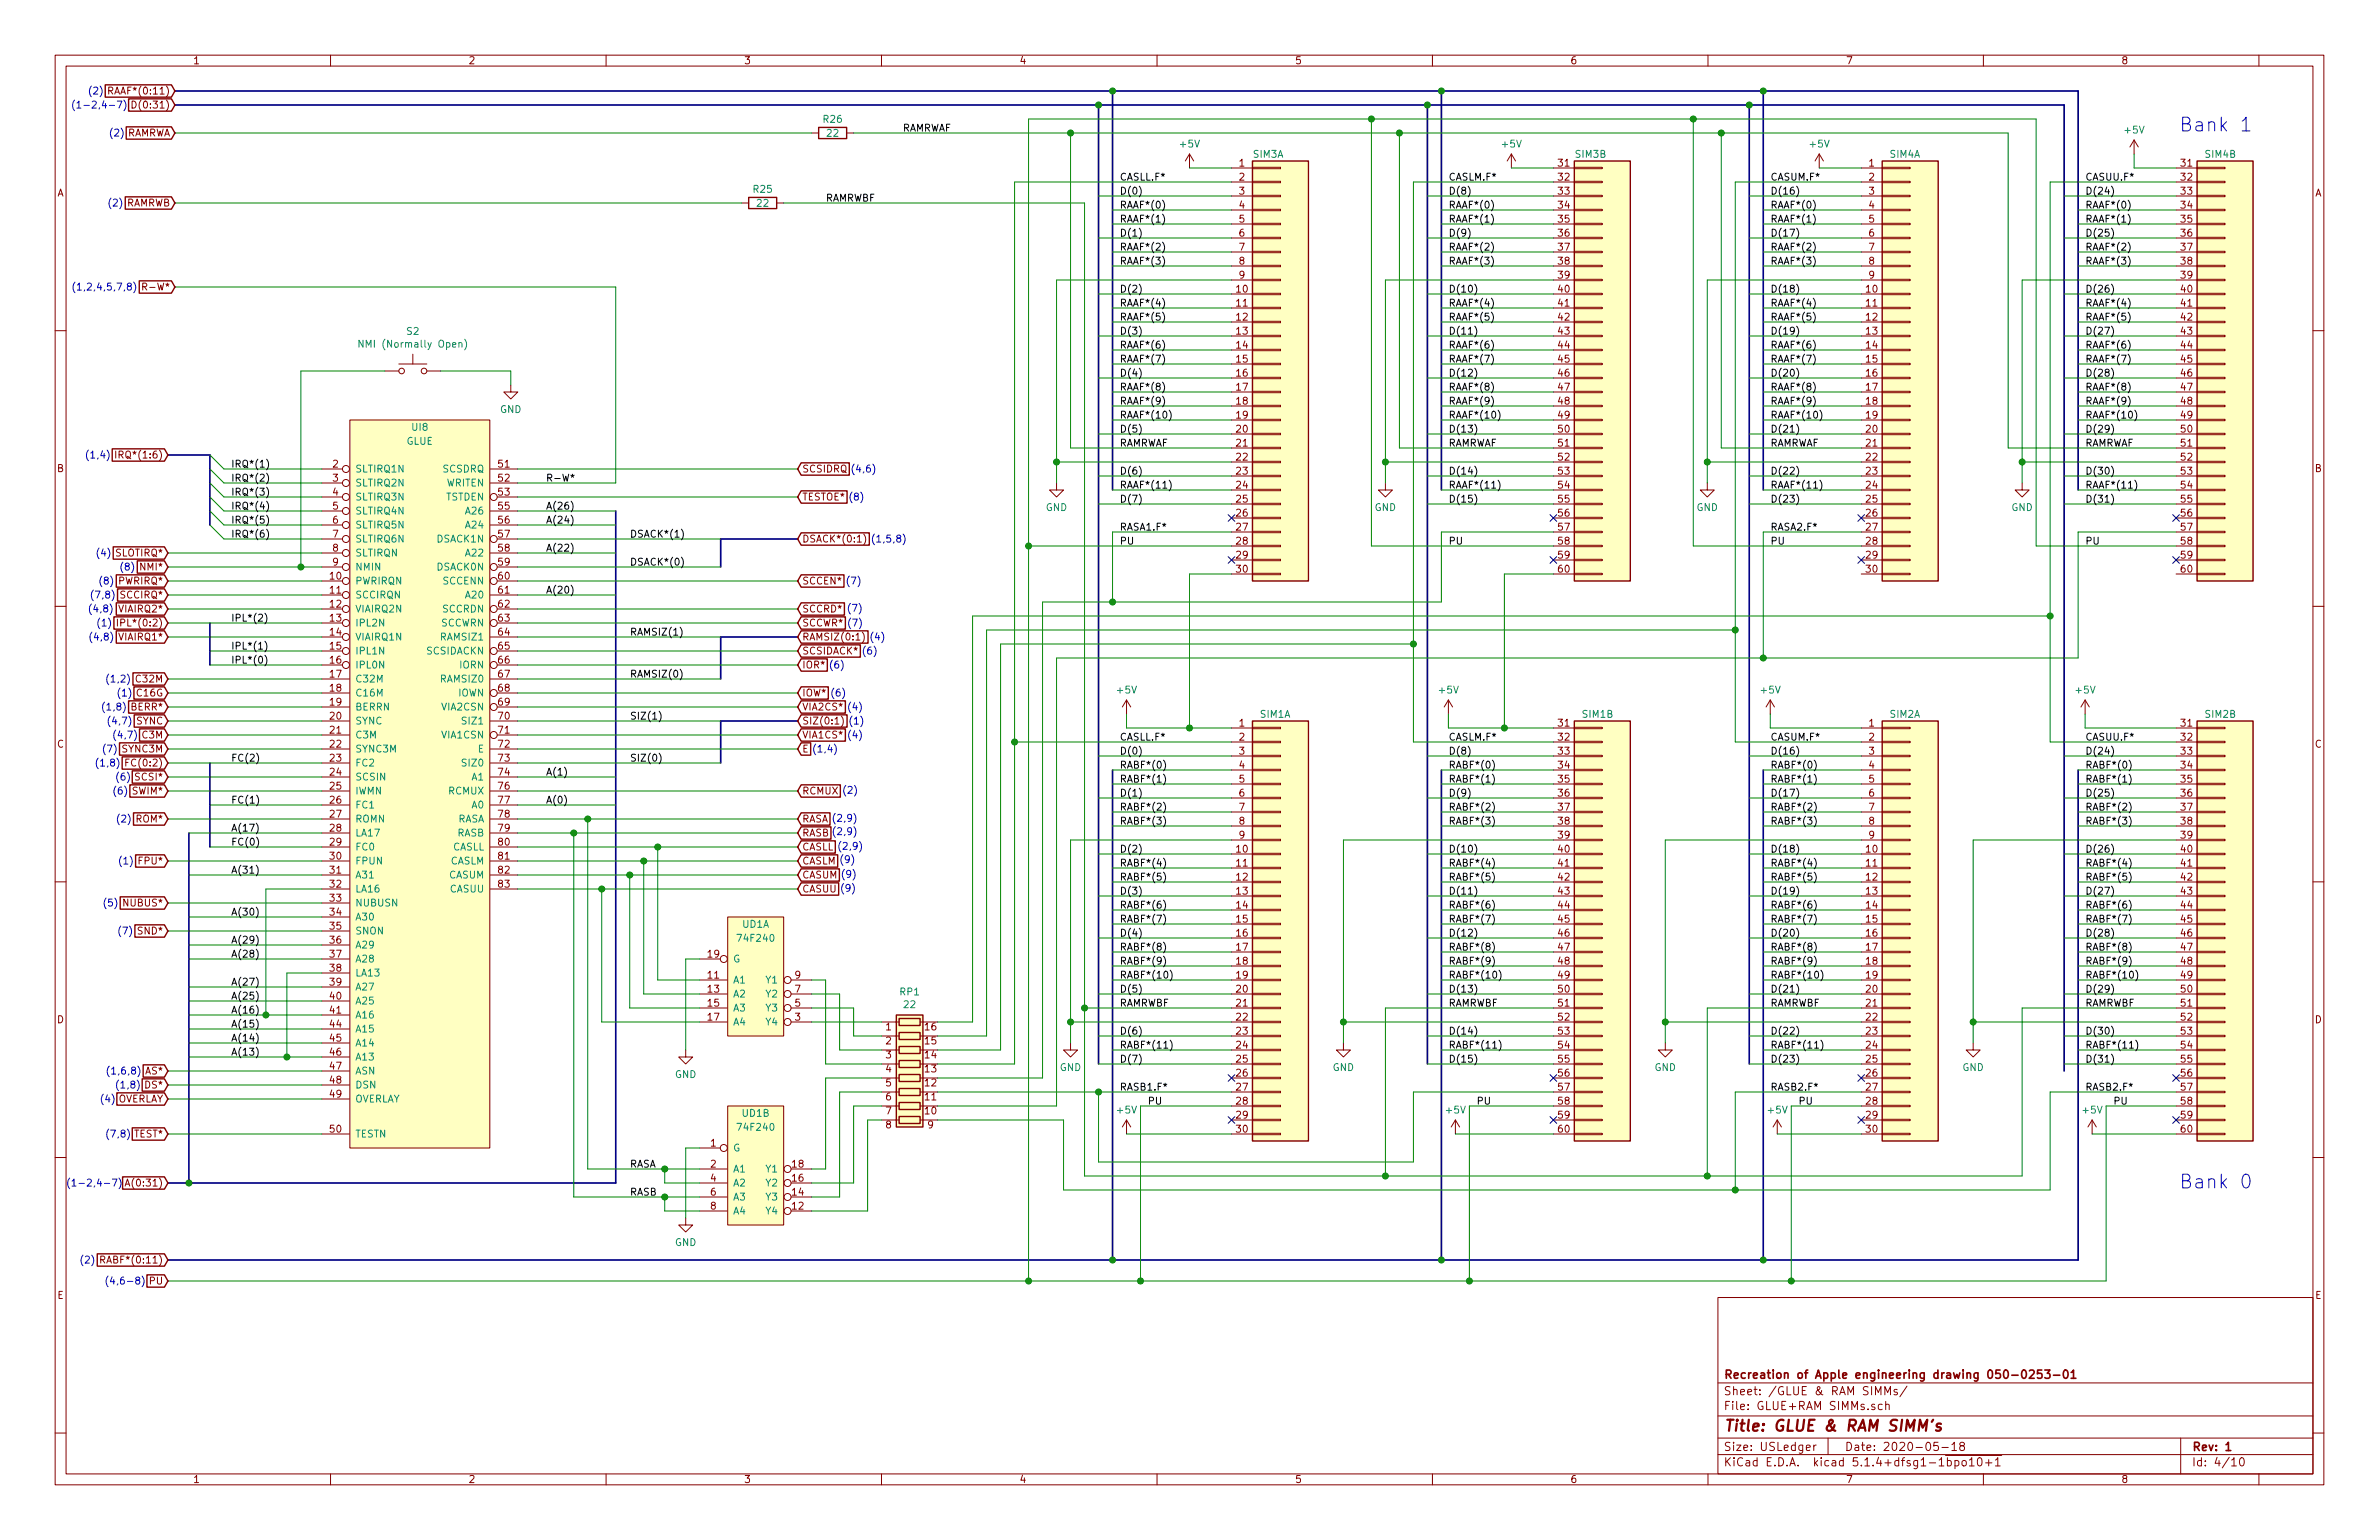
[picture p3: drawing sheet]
<svg xmlns="http://www.w3.org/2000/svg" width="432mm" height="279mm" viewBox="0 0 432 279" stroke-linecap="round" stroke-linejoin="round" font-family="sans-serif">
<defs><g id="words">
<g font-size="3.5" fill="#0000c2">
<text x="397.6" y="23.9">Bank 1</text>
<text x="397.6" y="215.6">Bank 0</text>
</g>
<text font-size="2.8" fill="#840000" x="312.8" y="259.7">Title: GLUE &amp; RAM SIMM's</text>
<g font-size="2.1" fill="#840000">
<text x="312.8" y="250.1">Recreation of Apple engineering drawing 050-0253-01</text>
<text x="312.8" y="255.8">File: GLUE+RAM SIMMs.sch</text>
<text x="312.8" y="253.1">Sheet: /GLUE &amp; RAM SIMMs/</text>
<text x="312.8" y="263.2">Size: USLedger</text>
<text x="334.8" y="263.2">Date: 2020-05-18</text>
<text x="397.8" y="263.2">Rev: 1</text>
<text x="312.8" y="266">KiCad E.D.A. kicad 5.1.4+dfsg1-1bpo10+1</text>
<text x="397.8" y="266">Id: 4/10</text>
</g>
<g font-size="1.8" fill="#840000">
<text x="35" y="11.6">1</text>
<text x="85" y="11.6">2</text>
<text x="135" y="11.6">3</text>
<text x="185" y="11.6">4</text>
<text x="235" y="11.6">5</text>
<text x="285" y="11.6">6</text>
<text x="335" y="11.6">7</text>
<text x="385" y="11.6">8</text>
<text x="20.7" y="17.1">RAAF*(0:11)</text>
<text x="25" y="19.7">D(0:31)</text>
<text x="10.4" y="35.6">A</text>
<text x="224.9" y="30.2">1</text>
<text x="224.9" y="32.8">2</text>
<text x="224.9" y="35.3">3</text>
<text x="282.9" y="30.2">31</text>
<text x="282.9" y="32.8">32</text>
<text x="282.9" y="35.3">33</text>
<text x="339.2" y="30.2">1</text>
<text x="339.2" y="32.8">2</text>
<text x="339.2" y="35.3">3</text>
<text x="395.9" y="30.2">31</text>
<text x="395.9" y="32.8">32</text>
<text x="395.9" y="35.3">33</text>
<text x="420.2" y="35.6">A</text>
<text x="224.9" y="37.8">4</text>
<text x="224.9" y="40.4">5</text>
<text x="282.9" y="37.8">34</text>
<text x="282.9" y="40.4">35</text>
<text x="339.2" y="37.8">4</text>
<text x="339.2" y="40.4">5</text>
<text x="395.9" y="37.8">34</text>
<text x="395.9" y="40.4">35</text>
<text x="224.9" y="42.9">6</text>
<text x="224.9" y="45.5">7</text>
<text x="282.9" y="42.9">36</text>
<text x="282.9" y="45.5">37</text>
<text x="339.2" y="42.9">6</text>
<text x="339.2" y="45.5">7</text>
<text x="395.9" y="42.9">36</text>
<text x="395.9" y="45.5">37</text>
<text x="26.7" y="52.7">R-W*</text>
<text x="224.5" y="53.1">10</text>
<text x="224.9" y="48">8</text>
<text x="224.9" y="50.5">9</text>
<text x="282.9" y="48">38</text>
<text x="282.9" y="50.5">39</text>
<text x="282.9" y="53.1">40</text>
<text x="338.8" y="53.1">10</text>
<text x="339.2" y="48">8</text>
<text x="339.2" y="50.5">9</text>
<text x="395.9" y="48">38</text>
<text x="395.9" y="50.5">39</text>
<text x="395.9" y="53.1">40</text>
<text x="224.5" y="55.6">11</text>
<text x="224.5" y="58.2">12</text>
<text x="282.9" y="55.6">41</text>
<text x="282.9" y="58.2">42</text>
<text x="338.8" y="55.6">11</text>
<text x="338.8" y="58.2">12</text>
<text x="395.9" y="55.6">41</text>
<text x="395.9" y="58.2">42</text>
<text x="224.5" y="60.7">13</text>
<text x="224.5" y="63.2">14</text>
<text x="224.5" y="65.8">15</text>
<text x="282.9" y="60.7">43</text>
<text x="282.9" y="63.2">44</text>
<text x="282.9" y="65.8">45</text>
<text x="338.8" y="60.7">13</text>
<text x="338.8" y="63.2">14</text>
<text x="338.8" y="65.8">15</text>
<text x="395.9" y="60.7">43</text>
<text x="395.9" y="63.2">44</text>
<text x="395.9" y="65.8">45</text>
<text x="224.5" y="68.3">16</text>
<text x="224.5" y="70.9">17</text>
<text x="282.9" y="68.3">46</text>
<text x="282.9" y="70.9">47</text>
<text x="338.8" y="68.3">16</text>
<text x="338.8" y="70.9">17</text>
<text x="395.9" y="68.3">46</text>
<text x="395.9" y="70.9">47</text>
<text x="224.5" y="73.4">18</text>
<text x="224.5" y="75.9">19</text>
<text x="282.9" y="73.4">48</text>
<text x="282.9" y="75.9">49</text>
<text x="338.8" y="73.4">18</text>
<text x="338.8" y="75.9">19</text>
<text x="395.9" y="73.4">48</text>
<text x="395.9" y="75.9">49</text>
<text x="22.1" y="83.2">IRQ*(1:6)</text>
<text x="224.5" y="78.5">20</text>
<text x="224.5" y="81">21</text>
<text x="224.5" y="83.6">22</text>
<text x="282.9" y="78.5">50</text>
<text x="282.9" y="81">51</text>
<text x="282.9" y="83.6">52</text>
<text x="338.8" y="78.5">20</text>
<text x="338.8" y="81">21</text>
<text x="338.8" y="83.6">22</text>
<text x="395.9" y="78.5">50</text>
<text x="395.9" y="81">51</text>
<text x="395.9" y="83.6">52</text>
<text x="10.4" y="85.6">B</text>
<text x="60.4" y="84.8">2</text>
<text x="60.4" y="87.4">3</text>
<text x="60.4" y="89.9">4</text>
<text x="90.5" y="84.8">51</text>
<text x="90.5" y="87.4">52</text>
<text x="90.5" y="89.9">53</text>
<text x="224.5" y="86.1">23</text>
<text x="224.5" y="88.6">24</text>
<text x="282.9" y="86.1">53</text>
<text x="282.9" y="88.6">54</text>
<text x="338.8" y="86.1">23</text>
<text x="338.8" y="88.6">24</text>
<text x="395.9" y="86.1">53</text>
<text x="395.9" y="88.6">54</text>
<text x="420.2" y="85.6">B</text>
<text x="60.4" y="92.5">5</text>
<text x="60.4" y="95">6</text>
<text x="90.5" y="92.5">55</text>
<text x="90.5" y="95">56</text>
<text x="224.5" y="91.2">25</text>
<text x="224.5" y="93.7">26</text>
<text x="282.9" y="91.2">55</text>
<text x="282.9" y="93.7">56</text>
<text x="338.8" y="91.2">25</text>
<text x="338.8" y="93.7">26</text>
<text x="395.9" y="91.2">55</text>
<text x="395.9" y="93.7">56</text>
<text x="60.4" y="97.5">7</text>
<text x="60.4" y="100.1">8</text>
<text x="90.5" y="97.5">57</text>
<text x="90.5" y="100.1">58</text>
<text x="145.6" y="98.4">DSACK*(0:1)</text>
<text x="224.5" y="96.3">27</text>
<text x="224.5" y="98.8">28</text>
<text x="224.5" y="101.3">29</text>
<text x="282.9" y="96.3">57</text>
<text x="282.9" y="98.8">58</text>
<text x="282.9" y="101.3">59</text>
<text x="338.8" y="96.3">27</text>
<text x="338.8" y="98.8">28</text>
<text x="338.8" y="101.3">29</text>
<text x="395.9" y="96.3">57</text>
<text x="395.9" y="98.8">58</text>
<text x="395.9" y="101.3">59</text>
<text x="59.9" y="105.2">10</text>
<text x="59.9" y="107.7">11</text>
<text x="60.4" y="102.6">9</text>
<text x="90.5" y="102.6">59</text>
<text x="90.5" y="105.2">60</text>
<text x="90.5" y="107.7">61</text>
<text x="224.5" y="103.9">30</text>
<text x="282.9" y="103.9">60</text>
<text x="338.8" y="103.9">30</text>
<text x="395.9" y="103.9">60</text>
<text x="22.5" y="113.7">IPL*(0:2)</text>
<text x="59.9" y="110.2">12</text>
<text x="59.9" y="112.8">13</text>
<text x="90.5" y="110.2">62</text>
<text x="90.5" y="112.8">63</text>
<text x="59.9" y="115.3">14</text>
<text x="59.9" y="117.9">15</text>
<text x="90.5" y="115.3">64</text>
<text x="90.5" y="117.9">65</text>
<text x="145.6" y="116.2">RAMSIZ(0:1)</text>
<text x="59.9" y="120.4">16</text>
<text x="59.9" y="122.9">17</text>
<text x="59.9" y="125.5">18</text>
<text x="90.5" y="120.4">66</text>
<text x="90.5" y="122.9">67</text>
<text x="90.5" y="125.5">68</text>
<text x="59.9" y="128">19</text>
<text x="59.9" y="130.6">20</text>
<text x="90.5" y="128">69</text>
<text x="90.5" y="130.6">70</text>
<text x="145.6" y="131.4">SIZ(0:1)</text>
<text x="224.9" y="131.8">1</text>
<text x="282.9" y="131.8">31</text>
<text x="339.2" y="131.8">1</text>
<text x="395.9" y="131.8">31</text>
<text x="10.4" y="135.6">C</text>
<text x="59.9" y="133.1">21</text>
<text x="59.9" y="135.6">22</text>
<text x="90.5" y="133.1">71</text>
<text x="90.5" y="135.6">72</text>
<text x="224.9" y="134.4">2</text>
<text x="224.9" y="136.9">3</text>
<text x="282.9" y="134.4">32</text>
<text x="282.9" y="136.9">33</text>
<text x="339.2" y="134.4">2</text>
<text x="339.2" y="136.9">3</text>
<text x="395.9" y="134.4">32</text>
<text x="395.9" y="136.9">33</text>
<text x="420.2" y="135.6">C</text>
<text x="23.6" y="139.1">FC(0:2)</text>
<text x="59.9" y="138.2">23</text>
<text x="59.9" y="140.7">24</text>
<text x="59.9" y="143.3">25</text>
<text x="90.5" y="138.2">73</text>
<text x="90.5" y="140.7">74</text>
<text x="90.5" y="143.3">76</text>
<text x="224.9" y="139.4">4</text>
<text x="224.9" y="142">5</text>
<text x="282.9" y="139.4">34</text>
<text x="282.9" y="142">35</text>
<text x="339.2" y="139.4">4</text>
<text x="339.2" y="142">5</text>
<text x="395.9" y="139.4">34</text>
<text x="395.9" y="142">35</text>
<text x="59.9" y="145.8">26</text>
<text x="59.9" y="148.3">27</text>
<text x="90.5" y="145.8">77</text>
<text x="90.5" y="148.3">78</text>
<text x="224.9" y="144.5">6</text>
<text x="224.9" y="147.1">7</text>
<text x="224.9" y="149.6">8</text>
<text x="282.9" y="144.5">36</text>
<text x="282.9" y="147.1">37</text>
<text x="282.9" y="149.6">38</text>
<text x="339.2" y="144.5">6</text>
<text x="339.2" y="147.1">7</text>
<text x="339.2" y="149.6">8</text>
<text x="395.9" y="144.5">36</text>
<text x="395.9" y="147.1">37</text>
<text x="395.9" y="149.6">38</text>
<text x="59.9" y="150.9">28</text>
<text x="59.9" y="153.4">29</text>
<text x="59.9" y="156">30</text>
<text x="90.5" y="150.9">79</text>
<text x="90.5" y="153.4">80</text>
<text x="90.5" y="156">81</text>
<text x="224.5" y="154.7">10</text>
<text x="224.9" y="152.1">9</text>
<text x="282.9" y="152.1">39</text>
<text x="282.9" y="154.7">40</text>
<text x="338.8" y="154.7">10</text>
<text x="339.2" y="152.1">9</text>
<text x="395.9" y="152.1">39</text>
<text x="395.9" y="154.7">40</text>
<text x="59.9" y="158.5">31</text>
<text x="59.9" y="161">32</text>
<text x="90.5" y="158.5">82</text>
<text x="90.5" y="161">83</text>
<text x="224.5" y="157.2">11</text>
<text x="224.5" y="159.8">12</text>
<text x="282.9" y="157.2">41</text>
<text x="282.9" y="159.8">42</text>
<text x="338.8" y="157.2">11</text>
<text x="338.8" y="159.8">12</text>
<text x="395.9" y="157.2">41</text>
<text x="395.9" y="159.8">42</text>
<text x="59.9" y="163.6">33</text>
<text x="59.9" y="166.1">34</text>
<text x="224.5" y="162.3">13</text>
<text x="224.5" y="164.8">14</text>
<text x="224.5" y="167.4">15</text>
<text x="282.9" y="162.3">43</text>
<text x="282.9" y="164.8">44</text>
<text x="282.9" y="167.4">45</text>
<text x="338.8" y="162.3">13</text>
<text x="338.8" y="164.8">14</text>
<text x="338.8" y="167.4">15</text>
<text x="395.9" y="162.3">43</text>
<text x="395.9" y="164.8">44</text>
<text x="395.9" y="167.4">45</text>
<text x="59.9" y="168.7">35</text>
<text x="59.9" y="171.2">36</text>
<text x="59.9" y="173.7">37</text>
<text x="128.5" y="173.7">19</text>
<text x="224.5" y="169.9">16</text>
<text x="224.5" y="172.5">17</text>
<text x="282.9" y="169.9">46</text>
<text x="282.9" y="172.5">47</text>
<text x="338.8" y="169.9">16</text>
<text x="338.8" y="172.5">17</text>
<text x="395.9" y="169.9">46</text>
<text x="395.9" y="172.5">47</text>
<text x="59.9" y="176.3">38</text>
<text x="59.9" y="178.8">39</text>
<text x="128.5" y="177.5">11</text>
<text x="144.3" y="177.5">9</text>
<text x="224.5" y="175">18</text>
<text x="224.5" y="177.5">19</text>
<text x="282.9" y="175">48</text>
<text x="282.9" y="177.5">49</text>
<text x="338.8" y="175">18</text>
<text x="338.8" y="177.5">19</text>
<text x="395.9" y="175">48</text>
<text x="395.9" y="177.5">49</text>
<text x="10.4" y="185.6">D</text>
<text x="59.9" y="181.4">40</text>
<text x="59.9" y="183.9">41</text>
<text x="128.5" y="180.1">13</text>
<text x="128.5" y="182.6">15</text>
<text x="128.5" y="185.2">17</text>
<text x="144.3" y="185.2">3</text>
<text x="144.3" y="182.6">5</text>
<text x="144.3" y="180.1">7</text>
<text x="224.5" y="180.1">20</text>
<text x="224.5" y="182.6">21</text>
<text x="224.5" y="185.2">22</text>
<text x="282.9" y="180.1">50</text>
<text x="282.9" y="182.6">51</text>
<text x="282.9" y="185.2">52</text>
<text x="338.8" y="180.1">20</text>
<text x="338.8" y="182.6">21</text>
<text x="338.8" y="185.2">22</text>
<text x="395.9" y="180.1">50</text>
<text x="395.9" y="182.6">51</text>
<text x="395.9" y="185.2">52</text>
<text x="420.2" y="185.6">D</text>
<text x="59.9" y="186.4">44</text>
<text x="59.9" y="189">45</text>
<text x="59.9" y="191.5">46</text>
<text x="160.8" y="186.9">1</text>
<text x="160.8" y="189.5">2</text>
<text x="167.9" y="189.5">15</text>
<text x="167.9" y="186.9">16</text>
<text x="224.5" y="187.7">23</text>
<text x="224.5" y="190.2">24</text>
<text x="282.9" y="187.7">53</text>
<text x="282.9" y="190.2">54</text>
<text x="338.8" y="187.7">23</text>
<text x="338.8" y="190.2">24</text>
<text x="395.9" y="187.7">53</text>
<text x="395.9" y="190.2">54</text>
<text x="59.9" y="194.1">47</text>
<text x="59.9" y="196.6">48</text>
<text x="160.8" y="192">3</text>
<text x="160.8" y="194.6">4</text>
<text x="160.8" y="197.1">5</text>
<text x="167.9" y="197.1">12</text>
<text x="167.9" y="194.6">13</text>
<text x="167.9" y="192">14</text>
<text x="224.5" y="192.8">25</text>
<text x="224.5" y="195.3">26</text>
<text x="224.5" y="197.9">27</text>
<text x="282.9" y="192.8">55</text>
<text x="282.9" y="195.3">56</text>
<text x="282.9" y="197.9">57</text>
<text x="338.8" y="192.8">25</text>
<text x="338.8" y="195.3">26</text>
<text x="338.8" y="197.9">27</text>
<text x="395.9" y="192.8">55</text>
<text x="395.9" y="195.3">56</text>
<text x="395.9" y="197.9">57</text>
<text x="59.9" y="199.1">49</text>
<text x="160.8" y="199.6">6</text>
<text x="160.8" y="202.2">7</text>
<text x="167.9" y="202.2">10</text>
<text x="167.9" y="199.6">11</text>
<text x="224.5" y="200.4">28</text>
<text x="224.5" y="202.9">29</text>
<text x="282.9" y="200.4">58</text>
<text x="282.9" y="202.9">59</text>
<text x="338.8" y="200.4">28</text>
<text x="338.8" y="202.9">29</text>
<text x="395.9" y="200.4">58</text>
<text x="395.9" y="202.9">59</text>
<text x="59.9" y="205.5">50</text>
<text x="129" y="208">1</text>
<text x="160.8" y="204.7">8</text>
<text x="168.4" y="204.7">9</text>
<text x="224.5" y="205.5">30</text>
<text x="282.9" y="205.5">60</text>
<text x="338.8" y="205.5">30</text>
<text x="395.9" y="205.5">60</text>
<text x="23.7" y="215.3">A(0:31)</text>
<text x="129" y="211.8">2</text>
<text x="129" y="214.4">4</text>
<text x="143.8" y="214.4">16</text>
<text x="143.8" y="211.8">18</text>
<text x="129" y="216.9">6</text>
<text x="129" y="219.5">8</text>
<text x="143.8" y="219.5">12</text>
<text x="143.8" y="216.9">14</text>
<text x="19.4" y="229.2">RABF*(0:11)</text>
<text x="10.4" y="235.6">E</text>
<text x="420.2" y="235.6">E</text>
<text x="35" y="269">1</text>
<text x="85" y="269">2</text>
<text x="135" y="269">3</text>
<text x="185" y="269">4</text>
<text x="235" y="269">5</text>
<text x="285" y="269">6</text>
<text x="335" y="269">7</text>
<text x="385" y="269">8</text>
</g>
<g font-size="1.8" fill="#0000c2">
<text x="16.8" y="17.1">(2)</text>
<text x="16.5" y="19.7">(1-2,4-7)</text>
<text x="20.6" y="24.8">(2)RAMRWA</text>
<text x="20.3" y="37.5">(2)RAMRWB</text>
<text x="15.5" y="52.7">(1,2,4,5,7,8)</text>
<text x="16.6" y="83.2">(1,4)</text>
<text x="145.6" y="85.7">SCSIDRQ (4,6)</text>
<text x="145.6" y="90.8">TESTOE* (8)</text>
<text x="18.2" y="101">(4) SLOTIRQ*</text>
<text x="158" y="98.4">(1,5,8)</text>
<text x="18.7" y="106">(8) PWRIRQ*</text>
<text x="22.5" y="103.5">(8) NMI*</text>
<text x="145.6" y="106">SCCEN* (7)</text>
<text x="17.1" y="111.1">(4,8) VIAIRQ2*</text>
<text x="17.4" y="108.6">(7,8) SCCIRQ*</text>
<text x="18.3" y="113.7">(1)</text>
<text x="145.6" y="113.7">SCCWR* (7)</text>
<text x="145.6" y="111.1">SCCRD* (7)</text>
<text x="17.2" y="116.2">(4,8) VIAIRQ1*</text>
<text x="145.6" y="118.7">SCSIDACK* (6)</text>
<text x="157.7" y="116.2">(4)</text>
<text x="20.2" y="123.8">(1,2) C32M</text>
<text x="145.6" y="121.3">IOR* (6)</text>
<text x="19.5" y="128.9">(1,8) BERR*</text>
<text x="20.5" y="131.4">(4,7) SYNC</text>
<text x="22" y="126.4">(1) C16G</text>
<text x="145.6" y="128.9">VIA2CS* (4)</text>
<text x="145.6" y="126.4">IOW* (6)</text>
<text x="153.9" y="131.4">(1)</text>
<text x="19.3" y="136.5">(7) SYNC3M</text>
<text x="21.5" y="134">(4,7) C3M</text>
<text x="145.6" y="134">VIA1CS* (4)</text>
<text x="145.6" y="136.5">E (1,4)</text>
<text x="18.3" y="139.1">(1,8)</text>
<text x="21.7" y="141.6">(6) SCSI*</text>
<text x="21.2" y="144.1">(6) SWIM*</text>
<text x="21.8" y="149.2">(2) ROM*</text>
<text x="145.6" y="144.1">RCMUX (2)</text>
<text x="145.6" y="149.2">RASA (2,9)</text>
<text x="145.6" y="154.3">CASLL (2,9)</text>
<text x="145.6" y="151.8">RASB (2,9)</text>
<text x="22.2" y="156.8">(1) FPU*</text>
<text x="145.6" y="156.8">CASLM (9)</text>
<text x="145.6" y="161.9">CASUU (9)</text>
<text x="145.6" y="159.4">CASUM (9)</text>
<text x="19.4" y="164.5">(5) NUBUS*</text>
<text x="22.1" y="169.5">(7) SND*</text>
<text x="20.7" y="194.9">(1,6,8) AS*</text>
<text x="22" y="197.5">(1,8) DS*</text>
<text x="18.9" y="200">(4)OVERLAY</text>
<text x="20.2" y="206.4">(7,8) TEST*</text>
<text x="15.6" y="215.3">(1-2,4-7)</text>
<text x="15.2" y="229.2">(2)</text>
<text x="21.3" y="233">(4,6-8) PU</text>
</g>
<g font-size="1.8" fill="#008484">
<text x="149.5" y="22.3">R26</text>
<text x="150.2" y="24.8">22</text>
<text x="214.3" y="26.8">+5V</text>
<text x="227.5" y="28.6">SIM3A</text>
<text x="272.7" y="26.8">+5V</text>
<text x="286" y="28.6">SIM3B</text>
<text x="328.6" y="26.8">+5V</text>
<text x="343.1" y="28.6">SIM4A</text>
<text x="385.7" y="24.2">+5V</text>
<text x="400.3" y="28.6">SIM4B</text>
<text x="136.8" y="35">R25</text>
<text x="137.5" y="37.5">22</text>
<text x="66.2" y="63.1">NMI (Normally Open)</text>
<text x="73.9" y="60.8">S2</text>
<text x="90.8" y="74.9">GND</text>
<text x="73.8" y="80.7">GLUE</text>
<text x="74.8" y="78.2">UI8</text>
<text x="64.4" y="85.7">SLTIRQ1N</text>
<text x="64.4" y="88.3">SLTIRQ2N</text>
<text x="80.4" y="85.7">SCSDRQ</text>
<text x="81" y="88.3">WRITEN</text>
<text x="64.4" y="90.8">SLTIRQ3N</text>
<text x="64.4" y="93.3">SLTIRQ4N</text>
<text x="64.4" y="95.9">SLTIRQ5N</text>
<text x="80.9" y="90.8">TSTDEN</text>
<text x="84.7" y="93.3">A26</text>
<text x="84.7" y="95.9">A24</text>
<text x="189.8" y="92.7">GND</text>
<text x="249.5" y="92.7">GND</text>
<text x="307.9" y="92.7">GND</text>
<text x="365.1" y="92.7">GND</text>
<text x="64.4" y="98.4">SLTIRQ6N</text>
<text x="64.4" y="101">SLTIRQN</text>
<text x="79.4" y="98.4">DSACK1N</text>
<text x="84.7" y="101">A22</text>
<text x="64.4" y="106">PWRIRQN</text>
<text x="64.4" y="103.5">NMIN</text>
<text x="79.4" y="103.5">DSACK0N</text>
<text x="80.5" y="106">SCCENN</text>
<text x="64.4" y="108.6">SCCIRQN</text>
<text x="64.4" y="111.1">VIAIRQ2N</text>
<text x="64.4" y="113.7">IPL2N</text>
<text x="80" y="113.7">SCCWRN</text>
<text x="80.4" y="111.1">SCCRDN</text>
<text x="84.7" y="108.6">A20</text>
<text x="64.4" y="116.2">VIAIRQ1N</text>
<text x="64.4" y="118.7">IPL1N</text>
<text x="77.4" y="118.7">SCSIDACKN</text>
<text x="80.2" y="116.2">RAMSIZ1</text>
<text x="64.4" y="121.3">IPL0N</text>
<text x="64.4" y="123.8">C32M</text>
<text x="80.2" y="123.8">RAMSIZ0</text>
<text x="83.5" y="121.3">IORN</text>
<text x="202.9" y="125.8">+5V</text>
<text x="261.3" y="125.8">+5V</text>
<text x="319.7" y="125.8">+5V</text>
<text x="376.9" y="125.8">+5V</text>
<text x="64.4" y="126.4">C16M</text>
<text x="64.4" y="128.9">BERRN</text>
<text x="64.4" y="131.4">SYNC</text>
<text x="80.3" y="128.9">VIA2CSN</text>
<text x="83.1" y="126.4">IOWN</text>
<text x="84.2" y="131.4">SIZ1</text>
<text x="228.8" y="130.2">SIM1A</text>
<text x="287.3" y="130.2">SIM1B</text>
<text x="343.1" y="130.2">SIM2A</text>
<text x="400.3" y="130.2">SIM2B</text>
<text x="64.4" y="134">C3M</text>
<text x="64.4" y="136.5">SYNC3M</text>
<text x="80.3" y="134">VIA1CSN</text>
<text x="86.8" y="136.5">E</text>
<text x="64.4" y="139.1">FC2</text>
<text x="64.4" y="141.6">SCSIN</text>
<text x="84.2" y="139.1">SIZ0</text>
<text x="85.7" y="141.6">A1</text>
<text x="64.4" y="144.1">IWMN</text>
<text x="64.4" y="146.7">FC1</text>
<text x="64.4" y="149.2">ROMN</text>
<text x="81.5" y="144.1">RCMUX</text>
<text x="83" y="149.2">RASA</text>
<text x="85.7" y="146.7">A0</text>
<text x="64.4" y="151.8">LA17</text>
<text x="64.4" y="154.3">FC0</text>
<text x="82.1" y="154.3">CASLL</text>
<text x="83" y="151.8">RASB</text>
<text x="64.4" y="156.8">FPUN</text>
<text x="64.4" y="159.4">A31</text>
<text x="64.4" y="161.9">LA16</text>
<text x="81.5" y="159.4">CASUM</text>
<text x="81.7" y="156.8">CASLM</text>
<text x="81.7" y="161.9">CASUU</text>
<text x="64.4" y="164.5">NUBUSN</text>
<text x="64.4" y="167">A30</text>
<text x="64.4" y="169.5">SNON</text>
<text x="64.4" y="172.1">A29</text>
<text x="134.2" y="170.9">74F240</text>
<text x="134.7" y="168.3">UD1A</text>
<text x="64.4" y="174.6">A28</text>
<text x="64.4" y="177.2">LA13</text>
<text x="64.4" y="179.7">A27</text>
<text x="133" y="178.4">A1</text>
<text x="133" y="174.6">G</text>
<text x="139.1" y="178.4">Y1</text>
<text x="64.4" y="182.2">A25</text>
<text x="64.4" y="184.8">A16</text>
<text x="133" y="181">A2</text>
<text x="133" y="183.5">A3</text>
<text x="139.1" y="183.5">Y3</text>
<text x="139.1" y="181">Y2</text>
<text x="163.4" y="180.6">RP1</text>
<text x="164.1" y="182.9">22</text>
<text x="64.4" y="187.3">A15</text>
<text x="64.4" y="189.9">A14</text>
<text x="133" y="186.1">A4</text>
<text x="139.1" y="186.1">Y4</text>
<text x="64.4" y="192.4">A13</text>
<text x="64.4" y="194.9">ASN</text>
<text x="64.4" y="197.5">DSN</text>
<text x="122.5" y="195.6">GND</text>
<text x="192.4" y="194.3">GND</text>
<text x="241.9" y="194.3">GND</text>
<text x="300.3" y="194.3">GND</text>
<text x="356.2" y="194.3">GND</text>
<text x="64.4" y="200">OVERLAY</text>
<text x="134.7" y="202.6">UD1B</text>
<text x="202.9" y="202">+5V</text>
<text x="262.6" y="202">+5V</text>
<text x="321" y="202">+5V</text>
<text x="378.1" y="202">+5V</text>
<text x="64.4" y="206.4">TESTN</text>
<text x="133" y="208.9">G</text>
<text x="134.2" y="205.2">74F240</text>
<text x="133" y="212.7">A1</text>
<text x="133" y="215.3">A2</text>
<text x="139.1" y="215.3">Y2</text>
<text x="139.1" y="212.7">Y1</text>
<text x="133" y="217.8">A3</text>
<text x="133" y="220.3">A4</text>
<text x="139.1" y="220.3">Y4</text>
<text x="139.1" y="217.8">Y3</text>
<text x="122.5" y="226.1">GND</text>
</g>
<g font-size="1.8">
<text x="163.8" y="23.9">RAMRWAF</text>
<text x="203.2" y="32.8">CASLL.F*</text>
<text x="203.2" y="35.3">D(0)</text>
<text x="262.9" y="35.3">D(8)</text>
<text x="262.9" y="32.8">CASLM.F*</text>
<text x="321.3" y="35.3">D(16)</text>
<text x="321.3" y="32.8">CASUM.F*</text>
<text x="378.5" y="35.3">D(24)</text>
<text x="378.5" y="32.8">CASUU.F*</text>
<text x="149.9" y="36.6">RAMRWBF</text>
<text x="203.2" y="40.4">RAAF*(1)</text>
<text x="203.2" y="37.8">RAAF*(0)</text>
<text x="262.9" y="40.4">RAAF*(1)</text>
<text x="262.9" y="37.8">RAAF*(0)</text>
<text x="321.3" y="40.4">RAAF*(1)</text>
<text x="321.3" y="37.8">RAAF*(0)</text>
<text x="378.5" y="40.4">RAAF*(1)</text>
<text x="378.5" y="37.8">RAAF*(0)</text>
<text x="203.2" y="42.9">D(1)</text>
<text x="203.2" y="45.5">RAAF*(2)</text>
<text x="262.9" y="42.9">D(9)</text>
<text x="262.9" y="45.5">RAAF*(2)</text>
<text x="321.3" y="42.9">D(17)</text>
<text x="321.3" y="45.5">RAAF*(2)</text>
<text x="378.5" y="45.5">RAAF*(2)</text>
<text x="378.5" y="42.9">D(25)</text>
<text x="203.2" y="53.1">D(2)</text>
<text x="203.2" y="48">RAAF*(3)</text>
<text x="262.9" y="53.1">D(10)</text>
<text x="262.9" y="48">RAAF*(3)</text>
<text x="321.3" y="53.1">D(18)</text>
<text x="321.3" y="48">RAAF*(3)</text>
<text x="378.5" y="48">RAAF*(3)</text>
<text x="378.5" y="53.1">D(26)</text>
<text x="203.2" y="55.6">RAAF*(4)</text>
<text x="203.2" y="58.2">RAAF*(5)</text>
<text x="262.9" y="55.6">RAAF*(4)</text>
<text x="262.9" y="58.2">RAAF*(5)</text>
<text x="321.3" y="58.2">RAAF*(5)</text>
<text x="321.3" y="55.6">RAAF*(4)</text>
<text x="378.5" y="55.6">RAAF*(4)</text>
<text x="378.5" y="58.2">RAAF*(5)</text>
<text x="203.2" y="60.7">D(3)</text>
<text x="203.2" y="65.8">RAAF*(7)</text>
<text x="203.2" y="63.2">RAAF*(6)</text>
<text x="262.9" y="60.7">D(11)</text>
<text x="262.9" y="63.2">RAAF*(6)</text>
<text x="262.9" y="65.8">RAAF*(7)</text>
<text x="321.3" y="60.7">D(19)</text>
<text x="321.3" y="65.8">RAAF*(7)</text>
<text x="321.3" y="63.2">RAAF*(6)</text>
<text x="378.5" y="60.7">D(27)</text>
<text x="378.5" y="65.8">RAAF*(7)</text>
<text x="378.5" y="63.2">RAAF*(6)</text>
<text x="203.2" y="68.3">D(4)</text>
<text x="203.2" y="70.9">RAAF*(8)</text>
<text x="262.9" y="68.3">D(12)</text>
<text x="262.9" y="70.9">RAAF*(8)</text>
<text x="321.3" y="68.3">D(20)</text>
<text x="321.3" y="70.9">RAAF*(8)</text>
<text x="378.5" y="68.3">D(28)</text>
<text x="378.5" y="70.9">RAAF*(8)</text>
<text x="203.2" y="75.9">RAAF*(10)</text>
<text x="203.2" y="73.4">RAAF*(9)</text>
<text x="262.9" y="73.4">RAAF*(9)</text>
<text x="262.9" y="75.9">RAAF*(10)</text>
<text x="321.3" y="75.9">RAAF*(10)</text>
<text x="321.3" y="73.4">RAAF*(9)</text>
<text x="378.5" y="75.9">RAAF*(10)</text>
<text x="378.5" y="73.4">RAAF*(9)</text>
<text x="203.2" y="81">RAMRWAF</text>
<text x="203.2" y="78.5">D(5)</text>
<text x="262.9" y="78.5">D(13)</text>
<text x="262.9" y="81">RAMRWAF</text>
<text x="321.3" y="78.5">D(21)</text>
<text x="321.3" y="81">RAMRWAF</text>
<text x="378.5" y="78.5">D(29)</text>
<text x="378.5" y="81">RAMRWAF</text>
<text x="41.9" y="89.9">IRQ*(3)</text>
<text x="41.9" y="87.4">IRQ*(2)</text>
<text x="41.9" y="84.8">IRQ*(1)</text>
<text x="99.1" y="87.4">R-W*</text>
<text x="203.2" y="86.1">D(6)</text>
<text x="203.2" y="88.6">RAAF*(11)</text>
<text x="262.9" y="86.1">D(14)</text>
<text x="262.9" y="88.6">RAAF*(11)</text>
<text x="321.3" y="86.1">D(22)</text>
<text x="321.3" y="88.6">RAAF*(11)</text>
<text x="378.5" y="86.1">D(30)</text>
<text x="378.5" y="88.6">RAAF*(11)</text>
<text x="41.9" y="95">IRQ*(5)</text>
<text x="41.9" y="92.5">IRQ*(4)</text>
<text x="99.1" y="92.5">A(26)</text>
<text x="99.1" y="95">A(24)</text>
<text x="203.2" y="91.2">D(7)</text>
<text x="262.9" y="91.2">D(15)</text>
<text x="321.3" y="91.2">D(23)</text>
<text x="378.5" y="91.2">D(31)</text>
<text x="41.9" y="97.5">IRQ*(6)</text>
<text x="99.1" y="100.1">A(22)</text>
<text x="114.3" y="97.5">DSACK*(1)</text>
<text x="203.2" y="98.8">PU</text>
<text x="203.2" y="96.3">RASA1.F*</text>
<text x="262.9" y="98.8">PU</text>
<text x="321.3" y="98.8">PU</text>
<text x="321.3" y="96.3">RASA2.F*</text>
<text x="378.5" y="98.8">PU</text>
<text x="99.1" y="107.7">A(20)</text>
<text x="114.3" y="102.6">DSACK*(0)</text>
<text x="41.9" y="112.8">IPL*(2)</text>
<text x="41.9" y="117.9">IPL*(1)</text>
<text x="114.3" y="115.3">RAMSIZ(1)</text>
<text x="41.9" y="120.4">IPL*(0)</text>
<text x="114.3" y="122.9">RAMSIZ(0)</text>
<text x="114.3" y="130.6">SIZ(1)</text>
<text x="203.2" y="136.9">D(0)</text>
<text x="203.2" y="134.4">CASLL.F*</text>
<text x="262.9" y="136.9">D(8)</text>
<text x="262.9" y="134.4">CASLM.F*</text>
<text x="321.3" y="134.4">CASUM.F*</text>
<text x="321.3" y="136.9">D(16)</text>
<text x="378.5" y="134.4">CASUU.F*</text>
<text x="378.5" y="136.9">D(24)</text>
<text x="41.9" y="138.2">FC(2)</text>
<text x="99.1" y="140.7">A(1)</text>
<text x="114.3" y="138.2">SIZ(0)</text>
<text x="203.2" y="142">RABF*(1)</text>
<text x="203.2" y="139.4">RABF*(0)</text>
<text x="262.9" y="139.4">RABF*(0)</text>
<text x="262.9" y="142">RABF*(1)</text>
<text x="321.3" y="142">RABF*(1)</text>
<text x="321.3" y="139.4">RABF*(0)</text>
<text x="378.5" y="142">RABF*(1)</text>
<text x="378.5" y="139.4">RABF*(0)</text>
<text x="41.9" y="145.8">FC(1)</text>
<text x="99.1" y="145.8">A(0)</text>
<text x="203.2" y="147.1">RABF*(2)</text>
<text x="203.2" y="144.5">D(1)</text>
<text x="203.2" y="149.6">RABF*(3)</text>
<text x="262.9" y="144.5">D(9)</text>
<text x="262.9" y="147.1">RABF*(2)</text>
<text x="262.9" y="149.6">RABF*(3)</text>
<text x="321.3" y="149.6">RABF*(3)</text>
<text x="321.3" y="144.5">D(17)</text>
<text x="321.3" y="147.1">RABF*(2)</text>
<text x="378.5" y="144.5">D(25)</text>
<text x="378.5" y="149.6">RABF*(3)</text>
<text x="378.5" y="147.1">RABF*(2)</text>
<text x="41.9" y="153.4">FC(0)</text>
<text x="41.9" y="150.9">A(17)</text>
<text x="203.2" y="154.7">D(2)</text>
<text x="262.9" y="154.7">D(10)</text>
<text x="321.3" y="154.7">D(18)</text>
<text x="378.5" y="154.7">D(26)</text>
<text x="41.9" y="158.5">A(31)</text>
<text x="203.2" y="159.8">RABF*(5)</text>
<text x="203.2" y="157.2">RABF*(4)</text>
<text x="262.9" y="157.2">RABF*(4)</text>
<text x="262.9" y="159.8">RABF*(5)</text>
<text x="321.3" y="159.8">RABF*(5)</text>
<text x="321.3" y="157.2">RABF*(4)</text>
<text x="378.5" y="159.8">RABF*(5)</text>
<text x="378.5" y="157.2">RABF*(4)</text>
<text x="41.9" y="166.1">A(30)</text>
<text x="203.2" y="164.8">RABF*(6)</text>
<text x="203.2" y="167.4">RABF*(7)</text>
<text x="203.2" y="162.3">D(3)</text>
<text x="262.9" y="164.8">RABF*(6)</text>
<text x="262.9" y="162.3">D(11)</text>
<text x="262.9" y="167.4">RABF*(7)</text>
<text x="321.3" y="167.4">RABF*(7)</text>
<text x="321.3" y="164.8">RABF*(6)</text>
<text x="321.3" y="162.3">D(19)</text>
<text x="378.5" y="162.3">D(27)</text>
<text x="378.5" y="167.4">RABF*(7)</text>
<text x="378.5" y="164.8">RABF*(6)</text>
<text x="41.9" y="173.7">A(28)</text>
<text x="41.9" y="171.2">A(29)</text>
<text x="203.2" y="172.5">RABF*(8)</text>
<text x="203.2" y="169.9">D(4)</text>
<text x="262.9" y="169.9">D(12)</text>
<text x="262.9" y="172.5">RABF*(8)</text>
<text x="321.3" y="172.5">RABF*(8)</text>
<text x="321.3" y="169.9">D(20)</text>
<text x="378.5" y="169.9">D(28)</text>
<text x="378.5" y="172.5">RABF*(8)</text>
<text x="41.9" y="178.8">A(27)</text>
<text x="203.2" y="175">RABF*(9)</text>
<text x="203.2" y="177.5">RABF*(10)</text>
<text x="262.9" y="177.5">RABF*(10)</text>
<text x="262.9" y="175">RABF*(9)</text>
<text x="321.3" y="177.5">RABF*(10)</text>
<text x="321.3" y="175">RABF*(9)</text>
<text x="378.5" y="177.5">RABF*(10)</text>
<text x="378.5" y="175">RABF*(9)</text>
<text x="41.9" y="183.9">A(16)</text>
<text x="41.9" y="181.4">A(25)</text>
<text x="203.2" y="182.6">RAMRWBF</text>
<text x="203.2" y="180.1">D(5)</text>
<text x="262.9" y="182.6">RAMRWBF</text>
<text x="262.9" y="180.1">D(13)</text>
<text x="321.3" y="182.6">RAMRWBF</text>
<text x="321.3" y="180.1">D(21)</text>
<text x="378.5" y="180.1">D(29)</text>
<text x="378.5" y="182.6">RAMRWBF</text>
<text x="41.9" y="191.5">A(13)</text>
<text x="41.9" y="189">A(14)</text>
<text x="41.9" y="186.4">A(15)</text>
<text x="203.2" y="190.2">RABF*(11)</text>
<text x="203.2" y="187.7">D(6)</text>
<text x="262.9" y="190.2">RABF*(11)</text>
<text x="262.9" y="187.7">D(14)</text>
<text x="321.3" y="190.2">RABF*(11)</text>
<text x="321.3" y="187.7">D(22)</text>
<text x="378.5" y="187.7">D(30)</text>
<text x="378.5" y="190.2">RABF*(11)</text>
<text x="203.2" y="192.8">D(7)</text>
<text x="203.2" y="197.9">RASB1.F*</text>
<text x="262.9" y="192.8">D(15)</text>
<text x="321.3" y="197.9">RASB2.F*</text>
<text x="321.3" y="192.8">D(23)</text>
<text x="378.5" y="192.8">D(31)</text>
<text x="378.5" y="197.9">RASB2.F*</text>
<text x="208.3" y="200.4">PU</text>
<text x="268" y="200.4">PU</text>
<text x="326.4" y="200.4">PU</text>
<text x="383.5" y="200.4">PU</text>
<text x="114.3" y="211.8">RASA</text>
<text x="114.3" y="216.9">RASB</text>
</g>
</g></defs>
<g fill="none" stroke="#840000" stroke-width=".18">
<path d="M10 10h411.8v259.4h-411.8zM12 12h407.8v255.4h-407.8zM19.7 16.5l.7-.1v-.5l-.7-.1v1.3M20 16.5l.5 .6M24 18.3a.64 .64 0 0 1 .7 .7 .64 .64 0 0 1-.7 .6zM60 10v2M110 10v2M160 10v2M210 10v2M260 10v2M310 10v2M360 10v2"/>
<path d="M410 10v2M134.6 36.8h1.3M141 36.8h1.2M147.3 24.1h1.3M153.7 24.1h1.2M215.9 27.9l-.8 1.3M215.9 27.9v2.6M215.9 27.9l.8 1.3M223.5 30.5h3.8M223.5 33h3.8M223.5 35.6h3.8M223.5 38.1h3.8"/>
<path d="M227.3 38h5.1v.2h-5.1zM227.3 35.4h5.1v.3h-5.1zM227.3 32.9h5.1v.2h-5.1zM227.3 30.4h5.1v.2h-5.1zM274.3 27.9l-.7 1.3M274.3 27.9v2.6M274.3 27.9l.8 1.3M281.9 30.5h3.8M281.9 33h3.8M281.9 35.6h3.8M281.9 38.1h3.8M285.7 38h5.1v.2h-5.1z"/>
<path d="M285.7 35.4h5.1v.3h-5.1zM285.7 32.9h5.1v.2h-5.1zM285.7 30.4h5.1v.2h-5.1zM330.2 27.9l-.8 1.3M330.2 27.9v2.6M330.2 27.9l.8 1.3M337.8 30.5h3.8M337.8 33h3.8M337.8 35.6h3.8M337.8 38.1h3.8M341.6 38h5.1v.2h-5.1zM341.6 35.4h5.1v.3h-5.1z"/>
<path d="M341.6 32.9h5.1v.2h-5.1zM341.6 30.4h5.1v.2h-5.1zM387.3 25.4l-.7 1.3M387.3 25.4v2.5M387.3 25.4l.8 1.3M395 30.5h3.8M395 33h3.8M395 35.6h3.8M395 38.1h3.8M398.8 38h5.1v.2h-5.1zM398.8 35.4h5.1v.3h-5.1zM398.8 32.9h5.1v.2h-5.1z"/>
<path d="M398.8 30.4h5.1v.2h-5.1zM10 60h2M25.9 52h.6l.1-.2v-.3l-.2-.1h-.5v1.2M26.2 52l.4 .6M223.5 53.3h3.8M223.5 55.9h3.8M223.5 58.4h3.8M223.5 40.6h3.8M223.5 43.2h3.8M223.5 45.7h3.8M223.5 48.3h3.8M223.5 50.8h3.8"/>
<path d="M227.3 58.3h5.1v.2h-5.1zM227.3 55.8h5.1v.2h-5.1zM227.3 53.2h5.1v.3h-5.1zM227.3 50.7h5.1v.2h-5.1zM227.3 48.1h5.1v.3h-5.1zM227.3 45.6h5.1v.2h-5.1zM227.3 43.1h5.1v.2h-5.1zM227.3 40.5h5.1v.3h-5.1zM281.9 53.3h3.8M281.9 55.9h3.8M281.9 58.4h3.8M281.9 40.6h3.8"/>
<path d="M281.9 43.2h3.8M281.9 45.7h3.8M281.9 48.3h3.8M281.9 50.8h3.8M285.7 58.3h5.1v.2h-5.1zM285.7 55.8h5.1v.2h-5.1zM285.7 53.2h5.1v.3h-5.1zM285.7 50.7h5.1v.2h-5.1zM285.7 48.1h5.1v.3h-5.1zM285.7 45.6h5.1v.2h-5.1zM285.7 43.1h5.1v.2h-5.1zM285.7 40.5h5.1v.3h-5.1z"/>
<path d="M337.8 53.3h3.8M337.8 55.9h3.8M337.8 58.4h3.8M337.8 40.6h3.8M337.8 43.2h3.8M337.8 45.7h3.8M337.8 48.3h3.8M337.8 50.8h3.8M341.6 58.3h5.1v.2h-5.1zM341.6 55.8h5.1v.2h-5.1zM341.6 53.2h5.1v.3h-5.1zM341.6 50.7h5.1v.2h-5.1z"/>
<path d="M341.6 48.1h5.1v.3h-5.1zM341.6 45.6h5.1v.2h-5.1zM341.6 43.1h5.1v.2h-5.1zM341.6 40.5h5.1v.3h-5.1zM395 53.3h3.8M395 55.9h3.8M395 58.4h3.8M395 40.6h3.8M395 43.2h3.8M395 45.7h3.8M395 48.3h3.8M395 50.8h3.8"/>
<path d="M398.8 58.3h5.1v.2h-5.1zM398.8 55.8h5.1v.2h-5.1zM398.8 53.2h5.1v.3h-5.1zM398.8 50.7h5.1v.2h-5.1zM398.8 48.1h5.1v.3h-5.1zM398.8 45.6h5.1v.2h-5.1zM398.8 43.1h5.1v.2h-5.1zM398.8 40.5h5.1v.3h-5.1zM419.8 60h2M63.5 76.2h25.4v132.1h-25.4zM69.8 67.3h2.6M72.4 66h5.1"/>
<path d="M74.9 64.3v1.7M77.5 67.3h2.5M92.7 69.9v1.2h1.3l-1.3 1.3-1.3-1.3h1.3M223.5 66h3.8M223.5 61h3.8M223.5 63.5h3.8M223.5 68.6h3.8M223.5 71.1h3.8M223.5 73.7h3.8M223.5 76.2h3.8M223.5 78.7h3.8M227.3 78.6h5.1v.3h-5.1z"/>
<path d="M227.3 76.1h5.1v.2h-5.1zM227.3 73.5h5.1v.3h-5.1zM227.3 71h5.1v.2h-5.1zM227.3 68.5h5.1v.2h-5.1zM227.3 65.9h5.1v.3h-5.1zM227.3 63.4h5.1v.2h-5.1zM227.3 60.8h5.1v.3h-5.1zM281.9 66h3.8M281.9 61h3.8M281.9 63.5h3.8M281.9 68.6h3.8M281.9 71.1h3.8"/>
<path d="M281.9 73.7h3.8M281.9 76.2h3.8M281.9 78.7h3.8M285.7 78.6h5.1v.3h-5.1zM285.7 76.1h5.1v.2h-5.1zM285.7 73.5h5.1v.3h-5.1zM285.7 71h5.1v.2h-5.1zM285.7 68.5h5.1v.2h-5.1zM285.7 65.9h5.1v.3h-5.1zM285.7 63.4h5.1v.2h-5.1zM285.7 60.8h5.1v.3h-5.1zM337.8 66h3.8"/>
<path d="M337.8 61h3.8M337.8 63.5h3.8M337.8 68.6h3.8M337.8 71.1h3.8M337.8 73.7h3.8M337.8 76.2h3.8M337.8 78.7h3.8M341.6 78.6h5.1v.3h-5.1zM341.6 76.1h5.1v.2h-5.1zM341.6 73.5h5.1v.3h-5.1zM341.6 71h5.1v.2h-5.1zM341.6 68.5h5.1v.2h-5.1z"/>
<path d="M341.6 65.9h5.1v.3h-5.1zM341.6 63.4h5.1v.2h-5.1zM341.6 60.8h5.1v.3h-5.1zM395 66h3.8M395 61h3.8M395 63.5h3.8M395 68.6h3.8M395 71.1h3.8M395 73.7h3.8M395 76.2h3.8M395 78.7h3.8M398.8 78.6h5.1v.3h-5.1z"/>
<path d="M398.8 76.1h5.1v.2h-5.1zM398.8 73.5h5.1v.3h-5.1zM398.8 71h5.1v.2h-5.1zM398.8 68.5h5.1v.2h-5.1zM398.8 65.9h5.1v.3h-5.1zM398.8 63.4h5.1v.2h-5.1zM398.8 60.8h5.1v.3h-5.1zM21 81.8v1.3M21.6 82.5l.6-.1 .2-.1-.1-.3-.2-.2h-.5v1.3M58.4 85.1h3.8M58.4 87.6h3.8M58.4 90.2h3.8"/>
<path d="M58.4 92.7h3.8M58.4 95.3h3.8M58.4 97.8h3.8M89 85.1h5M89 87.6h5M89 92.7h5M89 95.3h5M90.2 90.2h3.8M90.2 97.8h3.8M156.8 96.9a1.47 1.47 0 0 1 0 1.9M191.8 87.6v1.3h1.2l-1.2 1.3-1.3-1.3h1.3M223.5 81.3h3.8"/>
<path d="M223.5 83.8h3.8M223.5 86.4h3.8M223.5 88.9h3.8M223.5 91.4h3.8M223.5 94h3.8M223.5 96.5h3.8M223.5 99.1h3.8M227.3 98.9h5.1v.3h-5.1zM227.3 96.4h5.1v.2h-5.1zM227.3 93.9h5.1v.2h-5.1zM227.3 91.3h5.1v.3h-5.1zM227.3 88.8h5.1v.2h-5.1z"/>
<path d="M227.3 86.2h5.1v.3h-5.1zM227.3 83.7h5.1v.2h-5.1zM227.3 81.2h5.1v.2h-5.1zM251.5 87.6v1.3h1.2l-1.2 1.3-1.3-1.3h1.3M281.9 81.3h3.8M281.9 83.8h3.8M281.9 86.4h3.8M281.9 88.9h3.8M281.9 91.4h3.8M281.9 94h3.8M281.9 96.5h3.8M281.9 99.1h3.8"/>
<path d="M285.7 98.9h5.1v.3h-5.1zM285.7 96.4h5.1v.2h-5.1zM285.7 93.9h5.1v.2h-5.1zM285.7 91.3h5.1v.3h-5.1zM285.7 88.8h5.1v.2h-5.1zM285.7 86.2h5.1v.3h-5.1zM285.7 83.7h5.1v.2h-5.1zM285.7 81.2h5.1v.2h-5.1zM309.9 87.6v1.3h1.2l-1.2 1.3-1.3-1.3h1.3M337.8 81.3h3.8M337.8 83.8h3.8M337.8 86.4h3.8"/>
<path d="M337.8 88.9h3.8M337.8 91.4h3.8M337.8 94h3.8M337.8 96.5h3.8M337.8 99.1h3.8M341.6 98.9h5.1v.3h-5.1zM341.6 96.4h5.1v.2h-5.1zM341.6 93.9h5.1v.2h-5.1zM341.6 91.3h5.1v.3h-5.1zM341.6 88.8h5.1v.2h-5.1zM341.6 86.2h5.1v.3h-5.1zM341.6 83.7h5.1v.2h-5.1z"/>
<path d="M341.6 81.2h5.1v.2h-5.1zM367 87.6v1.3h1.3l-1.3 1.3-1.2-1.3h1.2M395 81.3h3.8M395 83.8h3.8M395 86.4h3.8M395 88.9h3.8M395 91.4h3.8M395 94h3.8M395 96.5h3.8M395 99.1h3.8M398.8 98.9h5.1v.3h-5.1zM398.8 96.4h5.1v.2h-5.1z"/>
<path d="M398.8 93.9h5.1v.2h-5.1zM398.8 91.3h5.1v.3h-5.1zM398.8 88.8h5.1v.2h-5.1zM398.8 86.2h5.1v.3h-5.1zM398.8 83.7h5.1v.2h-5.1zM398.8 81.2h5.1v.2h-5.1zM10 110h2M21.3 112.3v1.3M21.9 113l.6-.1 .2-.1-.1-.4-.2-.1h-.5v1.3M58.4 105.4h3.8M58.4 108h3.8M58.4 110.5h3.8"/>
<path d="M58.4 113h3.8M58.4 115.6h3.8M58.4 118.1h3.8M58.4 100.3h3.8M58.4 102.9h3.8M89 108h5M89 115.6h5M89 100.3h5M90.2 105.4h3.8M90.2 110.5h3.8M90.2 113h3.8M90.2 118.1h3.8"/>
<path d="M90.2 102.9h3.8M156.5 114.7a1.47 1.47 0 0 1 0 1.9M223.5 101.6h3.8M223.5 104.1h3.8M227.3 104h5.1v.3h-5.1zM227.3 101.5h5.1v.2h-5.1zM281.9 101.6h3.8M281.9 104.1h3.8M285.7 104h5.1v.3h-5.1zM285.7 101.5h5.1v.2h-5.1zM337.8 101.6h3.8M337.8 104.1h3.8"/>
<path d="M341.6 104h5.1v.3h-5.1zM341.6 101.5h5.1v.2h-5.1zM395 101.6h3.8M395 104.1h3.8M398.8 104h5.1v.3h-5.1zM398.8 101.5h5.1v.2h-5.1zM419.8 110h2M22.8 138.3h.4M23.4 137.7h-.6v1.3M58.4 120.7h3.8M58.4 123.2h5M58.4 125.7h5"/>
<path d="M58.4 128.3h5M58.4 130.8h5M58.4 133.4h5M58.4 135.9h5M58.4 138.4h5M89 123.2h5M89 130.8h5M89 135.9h5M89 138.4h5M90.2 120.7h3.8M90.2 125.7h3.8M90.2 128.3h3.8"/>
<path d="M90.2 133.4h3.8M152.7 129.9a1.47 1.47 0 0 1 0 2M204.5 127l-.8 1.3M204.5 127v2.5M204.5 127l.7 1.3M223.5 132.1h3.8M223.5 134.6h3.8M223.5 137.2h3.8M223.5 139.7h3.8M227.3 139.6h5.1v.2h-5.1zM227.3 137h5.1v.3h-5.1zM227.3 134.5h5.1v.2h-5.1z"/>
<path d="M227.3 132h5.1v.2h-5.1zM262.9 127l-.8 1.3M262.9 127v2.5M262.9 127l.8 1.3M281.9 132.1h3.8M281.9 134.6h3.8M281.9 137.2h3.8M281.9 139.7h3.8M285.7 139.6h5.1v.2h-5.1zM285.7 137h5.1v.3h-5.1zM285.7 134.5h5.1v.2h-5.1zM285.7 132h5.1v.2h-5.1z"/>
<path d="M321.3 127l-.8 1.3M321.3 127v2.5M321.3 127l.8 1.3M337.8 132.1h3.8M337.8 134.6h3.8M337.8 137.2h3.8M337.8 139.7h3.8M341.6 139.6h5.1v.2h-5.1zM341.6 137h5.1v.3h-5.1zM341.6 134.5h5.1v.2h-5.1zM341.6 132h5.1v.2h-5.1zM378.5 127l-.8 1.3"/>
<path d="M378.5 127v2.5M378.5 127l.7 1.3M395 132.1h3.8M395 134.6h3.8M395 137.2h3.8M395 139.7h3.8M398.8 139.6h5.1v.2h-5.1zM398.8 137h5.1v.3h-5.1zM398.8 134.5h5.1v.2h-5.1zM398.8 132h5.1v.2h-5.1zM10 160h2M58.4 141h5"/>
<path d="M58.4 143.5h5M58.4 146.1h5M58.4 148.6h5M58.4 151.1h5M58.4 153.7h5M58.4 156.2h5M58.4 158.8h5M89 141h5M89 143.5h5M89 146.1h5M89 148.6h5M89 151.1h5"/>
<path d="M89 153.7h5M89 156.2h5M89 158.8h5M223.5 154.9h3.8M223.5 157.5h3.8M223.5 142.2h3.8M223.5 144.8h3.8M223.5 147.3h3.8M223.5 149.9h3.8M223.5 152.4h3.8M227.3 159.9h5.1v.2h-5.1zM227.3 157.4h5.1v.2h-5.1z"/>
<path d="M227.3 154.8h5.1v.3h-5.1zM227.3 152.3h5.1v.2h-5.1zM227.3 149.7h5.1v.3h-5.1zM227.3 147.2h5.1v.2h-5.1zM227.3 144.7h5.1v.2h-5.1zM227.3 142.1h5.1v.3h-5.1zM281.9 154.9h3.8M281.9 157.5h3.8M281.9 142.2h3.8M281.9 144.8h3.8M281.9 147.3h3.8M281.9 149.9h3.8"/>
<path d="M281.9 152.4h3.8M285.7 159.9h5.1v.2h-5.1zM285.7 157.4h5.1v.2h-5.1zM285.7 154.8h5.1v.3h-5.1zM285.7 152.3h5.1v.2h-5.1zM285.7 149.7h5.1v.3h-5.1zM285.7 147.2h5.1v.2h-5.1zM285.7 144.7h5.1v.2h-5.1zM285.7 142.1h5.1v.3h-5.1zM337.8 154.9h3.8M337.8 157.5h3.8M337.8 142.2h3.8"/>
<path d="M337.8 144.8h3.8M337.8 147.3h3.8M337.8 149.9h3.8M337.8 152.4h3.8M341.6 159.9h5.1v.2h-5.1zM341.6 157.4h5.1v.2h-5.1zM341.6 154.8h5.1v.3h-5.1zM341.6 152.3h5.1v.2h-5.1zM341.6 149.7h5.1v.3h-5.1zM341.6 147.2h5.1v.2h-5.1zM341.6 144.7h5.1v.2h-5.1zM341.6 142.1h5.1v.3h-5.1z"/>
<path d="M395 154.9h3.8M395 157.5h3.8M395 142.2h3.8M395 144.8h3.8M395 147.3h3.8M395 149.9h3.8M395 152.4h3.8M398.8 159.9h5.1v.2h-5.1zM398.8 157.4h5.1v.2h-5.1zM398.8 154.8h5.1v.3h-5.1zM398.8 152.3h5.1v.2h-5.1zM398.8 149.7h5.1v.3h-5.1z"/>
<path d="M398.8 147.2h5.1v.2h-5.1zM398.8 144.7h5.1v.2h-5.1zM398.8 142.1h5.1v.3h-5.1zM419.8 160h2M58.4 161.3h5M58.4 163.8h5M58.4 166.4h5M58.4 168.9h5M58.4 171.5h5M58.4 174h5M58.4 176.5h5M58.4 179.1h5"/>
<path d="M89 161.3h5M127 174h3.7M127 177.8h5M132.1 166.4h10.1v21.6h-10.1zM143.6 177.8h3.7M223.5 160h3.8M223.5 162.6h3.8M223.5 165.1h3.8M223.5 167.6h3.8M223.5 170.2h3.8M223.5 172.7h3.8M223.5 175.3h3.8"/>
<path d="M223.5 177.8h3.8M227.3 177.7h5.1v.2h-5.1zM227.3 175.1h5.1v.3h-5.1zM227.3 172.6h5.1v.2h-5.1zM227.3 170.1h5.1v.2h-5.1zM227.3 167.5h5.1v.3h-5.1zM227.3 165h5.1v.2h-5.1zM227.3 162.4h5.1v.3h-5.1zM281.9 160h3.8M281.9 162.6h3.8M281.9 165.1h3.8M281.9 167.6h3.8"/>
<path d="M281.9 170.2h3.8M281.9 172.7h3.8M281.9 175.3h3.8M281.9 177.8h3.8M285.7 177.7h5.1v.2h-5.1zM285.7 175.1h5.1v.3h-5.1zM285.7 172.6h5.1v.2h-5.1zM285.7 170.1h5.1v.2h-5.1zM285.7 167.5h5.1v.3h-5.1zM285.7 165h5.1v.2h-5.1zM285.7 162.4h5.1v.3h-5.1zM337.8 160h3.8"/>
<path d="M337.8 162.6h3.8M337.8 165.1h3.8M337.8 167.6h3.8M337.8 170.2h3.8M337.8 172.7h3.8M337.8 175.3h3.8M337.8 177.8h3.8M341.6 177.7h5.1v.2h-5.1zM341.6 175.1h5.1v.3h-5.1zM341.6 172.6h5.1v.2h-5.1zM341.6 170.1h5.1v.2h-5.1zM341.6 167.5h5.1v.3h-5.1z"/>
<path d="M341.6 165h5.1v.2h-5.1zM341.6 162.4h5.1v.3h-5.1zM395 160h3.8M395 162.6h3.8M395 165.1h3.8M395 167.6h3.8M395 170.2h3.8M395 172.7h3.8M395 175.3h3.8M395 177.8h3.8M398.8 177.7h5.1v.2h-5.1zM398.8 175.1h5.1v.3h-5.1z"/>
<path d="M398.8 172.6h5.1v.2h-5.1zM398.8 170.1h5.1v.2h-5.1zM398.8 167.5h5.1v.3h-5.1zM398.8 165h5.1v.2h-5.1zM398.8 162.4h5.1v.3h-5.1zM58.4 181.6h5M58.4 184.2h5M58.4 186.7h5M58.4 189.2h5M58.4 191.8h5M58.4 194.3h5M58.4 196.9h5"/>
<path d="M58.4 199.4h5M124.5 190.5v1.3h1.2l-1.2 1.2-1.3-1.2h1.3M127 180.3h5M127 182.9h5M127 185.4h5M143.6 180.3h3.7M143.6 182.9h3.7M143.6 185.4h3.7M160 185.4h3.2M160 188h3.2M160 190.5h3.2M160 193h3.2"/>
<path d="M160 195.6h3.2M160 198.1h3.2M167 185.4h.6M167 188h.6M167 190.5h.6M167 193h.6M167 195.6h.6M167 198.1h.6M194.3 189.2v1.3h1.3l-1.3 1.3-1.3-1.3h1.3M223.5 180.3h3.8M223.5 182.9h3.8M223.5 185.4h3.8"/>
<path d="M223.5 188h3.8M223.5 190.5h3.8M223.5 193h3.8M223.5 195.6h3.8M223.5 198.1h3.8M227.3 198h5.1v.2h-5.1zM227.3 195.5h5.1v.2h-5.1zM227.3 192.9h5.1v.3h-5.1zM227.3 190.4h5.1v.2h-5.1zM227.3 187.8h5.1v.3h-5.1zM227.3 185.3h5.1v.2h-5.1zM227.3 182.8h5.1v.2h-5.1z"/>
<path d="M227.3 180.2h5.1v.3h-5.1zM243.8 189.2v1.3h1.3l-1.3 1.3-1.2-1.3h1.2M281.9 180.3h3.8M281.9 182.9h3.8M281.9 185.4h3.8M281.9 188h3.8M281.9 190.5h3.8M281.9 193h3.8M281.9 195.6h3.8M281.9 198.1h3.8M285.7 198h5.1v.2h-5.1zM285.7 195.5h5.1v.2h-5.1z"/>
<path d="M285.7 192.9h5.1v.3h-5.1zM285.7 190.4h5.1v.2h-5.1zM285.7 187.8h5.1v.3h-5.1zM285.7 185.3h5.1v.2h-5.1zM285.7 182.8h5.1v.2h-5.1zM285.7 180.2h5.1v.3h-5.1zM302.3 189.2v1.3h1.2l-1.2 1.3-1.3-1.3h1.3M337.8 180.3h3.8M337.8 182.9h3.8M337.8 185.4h3.8M337.8 188h3.8M337.8 190.5h3.8"/>
<path d="M337.8 193h3.8M337.8 195.6h3.8M337.8 198.1h3.8M341.6 198h5.1v.2h-5.1zM341.6 195.5h5.1v.2h-5.1zM341.6 192.9h5.1v.3h-5.1zM341.6 190.4h5.1v.2h-5.1zM341.6 187.8h5.1v.3h-5.1zM341.6 185.3h5.1v.2h-5.1zM341.6 182.8h5.1v.2h-5.1zM341.6 180.2h5.1v.3h-5.1zM358.1 189.2v1.3h1.3l-1.3 1.3-1.2-1.3h1.2"/>
<path d="M395 180.3h3.8M395 182.9h3.8M395 185.4h3.8M395 188h3.8M395 190.5h3.8M395 193h3.8M395 195.6h3.8M395 198.1h3.8M398.8 198h5.1v.2h-5.1zM398.8 195.5h5.1v.2h-5.1zM398.8 192.9h5.1v.3h-5.1zM398.8 190.4h5.1v.2h-5.1z"/>
<path d="M398.8 187.8h5.1v.3h-5.1zM398.8 185.3h5.1v.2h-5.1zM398.8 182.8h5.1v.2h-5.1zM398.8 180.2h5.1v.3h-5.1zM10 210h2M22.7 215.2l.4-1.3 .4 1.3M22.8 214.8h.6M58.4 205.7h5M127 208.3h3.7M127 219.7h5M127 217.2h5M127 214.6h5"/>
<path d="M127 212.1h5M132.1 200.7h10.1v21.6h-10.1zM143.6 219.7h3.7M143.6 217.2h3.7M143.6 214.6h3.7M143.6 212.1h3.7M160 200.7h3.2M160 203.2h3.2M167 200.7h.6M167 203.2h3.2M204.5 203.2v2.5M204.5 203.2l-.8 1.3"/>
<path d="M204.5 203.2l.7 1.3M223.5 205.7h3.8M223.5 200.7h3.8M223.5 203.2h3.8M227.3 205.6h5.1v.3h-5.1zM227.3 203.1h5.1v.2h-5.1zM227.3 200.5h5.1v.3h-5.1zM264.2 203.2l-.8 1.3M264.2 203.2v2.5M264.2 203.2l.7 1.3M281.9 205.7h3.8M281.9 200.7h3.8"/>
<path d="M281.9 203.2h3.8M285.7 205.6h5.1v.3h-5.1zM285.7 203.1h5.1v.2h-5.1zM285.7 200.5h5.1v.3h-5.1zM322.6 203.2l-.8 1.3M322.6 203.2v2.5M322.6 203.2l.7 1.3M337.8 205.7h3.8M337.8 200.7h3.8M337.8 203.2h3.8M341.6 205.6h5.1v.3h-5.1zM341.6 203.1h5.1v.2h-5.1z"/>
<path d="M341.6 200.5h5.1v.3h-5.1zM379.7 203.2l-.7 1.3M379.7 203.2v2.5M379.7 203.2l.8 1.3M395 205.7h3.8M395 200.7h3.8M395 203.2h3.8M398.8 205.6h5.1v.3h-5.1zM398.8 203.1h5.1v.2h-5.1zM398.8 200.5h5.1v.3h-5.1zM419.8 210h2M18.3 228.5h.6l.1-.2-.1-.3-.1-.1h-.5v1.3"/>
<path d="M18.6 228.5l.4 .7M124.5 221v1.3h1.2l-1.2 1.2-1.3-1.2h1.3M311.8 235.4h108v32h-108zM10 260h2M311.8 256.9h108M311.8 250.9h108M340.4 253.1v-1.5l.5 1 .5-1v1.5M341.6 254.8h-.4l-.3 .2 .1 .6 .2 .2 .4-.1M342.1 253.1v-1.5l.5 1 .5-1v1.5M342.3 254.9l.2-.1h.3l.1 1M342.3 254.3v1.5M344.3 252.1h-.3l-.2 .2v.2l.5 .1v.4h-.5"/>
<path d="M346.1 251.5l-1.3 1.9M419.8 260h2M60 267.4v2M110 267.4v2M160 267.4v2M210 267.4v2M260 267.4v2M310 267.4v2M311.8 263.9h108M311.8 260.9h108M327.9 262.7l.7-.2-.1-.2-.4-.1-.2 .2v.7h.6M329.2 262.2v1"/>
<path d="M329.6 262.2l-.4 .3M331.8 260.9v3M351.8 261.7h-.7l-.1 .7 .2-.1h.5l.1 .2v.5l-.2 .2-.6-.2M352.5 262.6h1.1M353.1 264.1h10.2M353.5 265h.4l.3 .3-.1 .6h-.6M353.5 264.5v1.5M354.3 262.1l.4-.4v1.5M354.3 263.2h.8M354.8 265h.4l.3 .3v.5l-.3 .2-.4-.1M354.8 265v1.5M356 262.3l-.3-.3 .1-.2 .2-.1h.4l.2 .3-.1 .2-.5 .1-.3 .3 .1 .4 .2 .2h.3l.3-.3-.1-.4-.2-.2"/>
<path d="M356.2 265.1l.2-.1 .4 .1v.7l-.2 .2-.4-.2zM357.5 264.9l.4-.4v1.5M357.5 266h.8M359 264.6l.4-.1a.94 .94 0 0 1 0 1.5l-.4-.3-.1-.7zM360 267.4v2M360.4 265.4h1.1M361 264.8v1.2M362.2 264.9l.4-.4v1.5M362.2 266h.8M395.8 260.9v6.5M405.1 264.9l.4-.4v1.5M405.1 266h.8"/>
<path d="M406.6 264.6l.3-.1a.86 .86 0 0 1 .1 1.5 .79 .79 0 0 1-.4-1.4zM410 267.4v2"/>
<circle cx="72.9" cy="67.3" r=".51"/>
<circle cx="77" cy="67.3" r=".51"/>
<circle cx="62.8" cy="87.6" r=".63"/>
<circle cx="62.8" cy="85.1" r=".63"/>
<circle cx="62.8" cy="97.8" r=".63"/>
<circle cx="62.8" cy="90.2" r=".63"/>
<circle cx="62.8" cy="92.7" r=".63"/>
<circle cx="62.8" cy="95.2" r=".63"/>
<circle cx="89.6" cy="97.8" r=".63"/>
<circle cx="89.6" cy="90.2" r=".63"/>
<circle cx="62.8" cy="100.3" r=".63"/>
<circle cx="62.8" cy="110.5" r=".63"/>
<circle cx="62.8" cy="113" r=".63"/>
<circle cx="62.8" cy="105.4" r=".63"/>
<circle cx="62.8" cy="118.1" r=".63"/>
<circle cx="62.8" cy="115.6" r=".63"/>
<circle cx="62.8" cy="102.9" r=".63"/>
<circle cx="62.8" cy="107.9" r=".63"/>
<circle cx="89.6" cy="118.1" r=".63"/>
<circle cx="89.6" cy="113" r=".63"/>
<circle cx="89.6" cy="105.4" r=".63"/>
<circle cx="89.6" cy="102.9" r=".63"/>
<circle cx="89.6" cy="110.5" r=".63"/>
<circle cx="62.8" cy="120.6" r=".63"/>
<circle cx="89.6" cy="120.6" r=".63"/>
<circle cx="89.6" cy="125.7" r=".63"/>
<circle cx="89.6" cy="128.3" r=".63"/>
<circle cx="89.6" cy="133.3" r=".63"/>
<circle cx="131.4" cy="174" r=".63"/>
<circle cx="143" cy="177.8" r=".63"/>
<circle cx="143" cy="182.9" r=".63"/>
<circle cx="143" cy="180.3" r=".63"/>
<circle cx="143" cy="185.4" r=".63"/>
<circle cx="131.4" cy="208.3" r=".63"/>
<circle cx="143" cy="219.7" r=".63"/>
<circle cx="143" cy="217.2" r=".63"/>
<circle cx="143" cy="214.6" r=".63"/>
<circle cx="143" cy="212.1" r=".63"/>
</g>
<path d="M365.2 249.5h1.1M367.1 248.7l.2-.1a.81 .81 0 0 1 .6 .6 .81 .81 0 0 1-.3 .8l-.2 .1a.79 .79 0 0 1-.3-1.4zM368.4 248.7l.5-.1 .3 .4-.9 1.1h.9M370.6 248.6h-.8v.7l.2-.2 .5 .1 .1 .2v.5l-.2 .2-.6-.2M371.1 248.6h1l-.5 .5 .4 .2v.6l-.2 .2-.7-.2M372.7 249.5h1.2M374.6 248.7l.3-.1a.8 .8 0 0 1 .5 .7 .8 .8 0 0 1-.5 .8l-.3-.2-.1-.4zM375.9 249l.5-.4v1.5M375.9 250.1h.9M404 262.1l.5-.4v1.5M404 263.2h.9" fill="none" stroke="#840000" stroke-width=".3"/>
<path d="M348.2 259.6l.3-2 .5 1.4 .8-1.4-.2 2M350.9 257.6l-.3 .4M352.3 258.3a.49 .49 0 0 0-.8 .3l.1 .2 .4 .1 .3 .3-.4 .4-.5-.1" fill="none" stroke="#840000" stroke-width=".41"/>
<path d="M65.9 61.7v1.3l-.7-1.3v1.3M83.3 62.3l.2-.1h.3v.8M84.3 61.5a1.47 1.47 0 0 1 0 2" fill="none" stroke="#008484" stroke-width=".18"/>
<g fill="none" stroke="#840000" stroke-width=".25">
<path d="M19.1 15.4h12l.6 1.1-.6 1.1h-12zM23.3 17.9h7.8l.6 1.2-.6 1.1h-7.8zM22.7 35.7h8.4l.6 1.1-.6 1.1h-8.4zM22.9 23h8.2l.6 1.1-.6 1.1h-8.2zM135.9 35.8h5.1v2h-5.1zM148.6 23.1h5.1v2h-5.1zM227.3 29.2h10.2v76.2h-10.2zM285.7 29.2h10.2v76.2h-10.2zM341.6 29.2h10.2v76.2h-10.2zM398.8 29.2h10.1v76.2h-10.1zM25.3 51h5.8l.6 1.1-.6 1.1h-5.8zM20.4 81.4h9.4l.7 1.2-.7 1.1h-9.4z"/>
<path d="M20.5 99.2h9.3l.7 1.1-.7 1.1h-9.3zM145.4 96.7h12.4v2.2h-12.4l-.6-1.1zM145.4 84h8.8v2.2h-8.8l-.6-1.1zM145.4 89.1h8.3v2.2h-8.3l-.6-1.1zM20.7 111.9h9.1l.7 1.1-.7 1.1h-9.1zM21.1 104.3h8.7l.7 1.1-.7 1.1h-8.7zM21.1 109.4h8.7l.7 1.1-.7 1.1h-8.7zM21.1 114.5h8.7l.7 1.1-.7 1.1h-8.7zM21.3 106.8h8.5l.7 1.2-.7 1.1h-8.5zM24.9 101.8h4.9l.7 1.1-.7 1.1h-4.9zM145.4 114.5h12.2v2.2h-12.2l-.6-1.1zM145.4 104.3h7.8v2.2h-7.8l-.6-1.1z"/>
<path d="M145.4 119.5h4.8v2.3h-4.8l-.6-1.1zM145.4 117h10.8v2.2h-10.8l-.6-1.1zM145.4 111.9h8v2.2h-8l-.6-1.1zM145.4 109.4h7.9v2.2h-7.9l-.6-1.1zM21.7 134.8h8.1l.7 1.1-.7 1.1h-8.1zM22.2 137.3h7.6l.7 1.1-.7 1.1h-7.6zM23.3 127.2h6.5l.7 1.1-.7 1.1h-6.5zM24 139.9h5.8l.7 1.1-.7 1.1h-5.8zM24.1 122.1h5.7l.7 1.1-.7 1.1h-5.7zM24.3 124.6h5.5l.7 1.1-.7 1.1h-5.5zM24.4 129.7h5.4l.7 1.1-.7 1.1h-5.4zM25.3 132.2h4.5l.7 1.2-.7 1.1h-4.5z"/>
<path d="M145.4 127.2h8v2.2h-8l-.6-1.1zM145.4 132.2h8v2.3h-8l-.6-1.1zM145.4 134.8h1.7v2.2h-1.7l-.6-1.1zM145.4 124.6h4.9v2.2h-4.9l-.6-1.1zM145.4 129.7h8.3v2.2h-8.3l-.6-1.1zM227.3 130.8h10.2v76.2h-10.2zM285.7 130.8h10.2v76.2h-10.2zM341.6 130.8h10.2v76.2h-10.2zM398.8 130.8h10.1v76.2h-10.1zM23.6 142.4h6.2l.7 1.1-.7 1.1h-6.2zM24.2 147.5h5.6l.7 1.1-.7 1.1h-5.6zM24.6 155.1h5.2l.7 1.1-.7 1.1h-5.2z"/>
<path d="M145.4 155.1h6.6v2.2h-6.6l-.6-1.1zM145.4 142.4h7.1v2.2h-7.1l-.6-1.1zM145.4 157.6h6.9v2.3h-6.9l-.6-1.1zM145.4 152.6h6.2v2.2h-6.2l-.6-1.1zM145.4 150h5.4v2.2h-5.4l-.6-1.1zM145.4 147.5h5.2v2.2h-5.2l-.6-1.1zM21.8 162.7h8l.7 1.1-.7 1.1h-8zM24.5 167.8h5.3l.7 1.1-.7 1.1h-5.3zM145.4 160.2h6.8v2.2h-6.8l-.6-1.1zM21.2 198.3h8.6l.7 1.1-.7 1.1h-8.6zM25.8 195.7h4l.7 1.2-.7 1.1h-4zM26 193.2h3.8l.7 1.1-.7 1.1h-3.8z"/>
<path d="M162.7 184.2h4.8v20.3h-4.8zM163.2 184.8h3.8v1.3h-3.8zM163.2 187.3h3.8v1.3h-3.8zM163.2 189.9h3.8v1.2h-3.8zM163.2 192.4h3.8v1.3h-3.8zM163.2 194.9h3.8v1.3h-3.8zM163.2 197.5h3.8v1.3h-3.8zM22.3 213.5h7.5l.7 1.1-.7 1.1h-7.5zM24 204.6h5.8l.7 1.1-.7 1.2h-5.8zM163.2 200h3.8v1.3h-3.8zM163.2 202.6h3.8v1.2h-3.8zM17.7 227.5h12.1l.7 1.1-.7 1.1h-12.1z"/>
<path d="M26.7 231.3h3.1l.7 1.1-.7 1.1h-3.1z"/>
</g>
<g fill="#ffffc2" stroke="#ffffc2" stroke-width=".18">
<path d="M63.5 76.2h25.4v132.1h-25.4z"/>
<path d="M227.3 130.8h10.2v76.2h-10.2z"/>
<path d="M285.7 130.8h10.2v76.2h-10.2z"/>
<path d="M341.6 130.8h10.2v76.2h-10.2z"/>
<path d="M398.8 130.8h10.1v76.2h-10.1z"/>
<path d="M132.1 166.4h10.1v21.6h-10.1z"/>
<path d="M132.1 200.7h10.1v21.6h-10.1z"/>
<path d="M227.3 29.2h10.2v76.2h-10.2z"/>
<path d="M285.7 29.2h10.2v76.2h-10.2z"/>
<path d="M341.6 29.2h10.2v76.2h-10.2z"/>
<path d="M398.8 29.2h10.1v76.2h-10.1z"/>
<path d="M162.7 184.2h4.8v20.3h-4.8z"/>
</g>
<g fill="none" stroke="#000084" stroke-width=".3">
<path d="M31.7 19.1h342.9v175.2M31.7 16.5h345.5v72.4M199.4 19.1v173.9M201.9 16.5v72.4M259.1 19.1v173.9M261.6 16.5v72.4M317.5 19.1v173.9M320 16.5v72.4M30.5 82.6h7.6v12.7M111.8 92.7v121.9h-81.3M144.8 97.8h-14v5.1M38.1 113v7.7"/>
<path d="M144.8 115.6h-14v7.6M38.1 138.4v15.3M144.8 130.8h-14v7.6M201.9 139.7v88.9M261.6 139.7v88.9M320 139.7v88.9M377.2 139.7v88.9h-346.7M34.3 151.1v63.5"/>
</g>
<g fill="none" stroke="#008400" stroke-width=".18">
<path d="M31.7 36.8h102.9M31.7 24.1h115.6M142.2 36.8h54.6v176.6h170.2v-30.5h28M154.9 24.1h209.6v57.2h30.5M194.3 24.1v57.2h29.2M199.4 35.6h24.1M201.9 38.1h21.6M215.9 30.5h7.6M223.5 33h-39.4v160h-13.9M248.9 21.6v77.5h33M254 24.1v57.2h27.9M259.1 35.6h22.8"/>
<path d="M261.6 38.1h20.3M274.3 30.5h7.6M281.9 33h-25.4v101.6h25.4M307.3 21.6v77.5h30.5M312.4 24.1v57.2h25.4M317.5 35.6h20.3M320 38.1h17.8M330.2 30.5h7.6M337.8 33h-22.8v101.6h22.8M374.6 35.6h20.4M377.2 38.1h17.8M387.3 27.9v2.6h7.7"/>
<path d="M395 33h-22.9v101.6h22.9M31.7 52.1h80.1v35.5h-17.8M199.4 43.2h24.1M199.4 53.3h24.1M201.9 58.4h21.6M201.9 48.3h21.6M201.9 45.7h21.6M201.9 40.6h21.6M201.9 55.9h21.6M223.5 50.8h-31.7v36.8M259.1 43.2h22.8M259.1 53.3h22.8"/>
<path d="M261.6 58.4h20.3M261.6 48.3h20.3M261.6 45.7h20.3M261.6 40.6h20.3M261.6 55.9h20.3M281.9 50.8h-30.4v36.8M317.5 43.2h20.3M317.5 53.3h20.3M320 58.4h17.8M320 48.3h17.8M320 45.7h17.8M320 40.6h17.8"/>
<path d="M320 55.9h17.8M337.8 50.8h-27.9v36.8M374.6 43.2h20.4M374.6 53.3h20.4M377.2 58.4h17.8M377.2 48.3h17.8M377.2 45.7h17.8M377.2 40.6h17.8M377.2 55.9h17.8M395 50.8h-28v36.8M69.8 67.3h-15.2v35.6M80 67.3h12.7v2.6"/>
<path d="M199.4 68.6h24.1M199.4 61h24.1M199.4 78.7h24.1M201.9 71.1h21.6M201.9 63.5h21.6M201.9 73.7h21.6M201.9 66h21.6M201.9 76.2h21.6M259.1 68.6h22.8M259.1 61h22.8M259.1 78.7h22.8M261.6 71.1h20.3"/>
<path d="M261.6 63.5h20.3M261.6 73.7h20.3M261.6 66h20.3M261.6 76.2h20.3M317.5 68.6h20.3M317.5 61h20.3M317.5 78.7h20.3M320 71.1h17.8M320 63.5h17.8M320 73.7h17.8M320 66h17.8M320 76.2h17.8"/>
<path d="M374.6 68.6h20.4M374.6 61h20.4M374.6 78.7h20.4M377.2 71.1h17.8M377.2 63.5h17.8M377.2 73.7h17.8M377.2 66h17.8M377.2 76.2h17.8M38.1 92.7l2.5 2.6h17.8M38.1 90.2l2.5 2.5h17.8M38.1 87.6l2.5 2.6h17.8M38.1 85.1l2.5 2.5h17.8"/>
<path d="M38.1 82.6l2.5 2.5h17.8M38.1 95.3l2.5 2.5h17.8M94 95.3h17.8M94 92.7h17.8M94 90.2h50.8M94 85.1h50.8M94 97.8h36.8M186.7 99.1h36.8M191.8 83.8h31.7M199.4 86.4h24.1M199.4 91.4h24.1M201.9 88.9h21.6"/>
<path d="M223.5 96.5h-21.6v12.7M251.5 83.8h30.4M259.1 86.4h22.8M259.1 91.4h22.8M261.6 88.9h20.3M281.9 96.5h-20.3v12.7h-72.4v86.4h-19M309.9 83.8h27.9M317.5 86.4h20.3M317.5 91.4h20.3M320 88.9h17.8M337.8 96.5h-17.8v22.9M367 83.8h28"/>
<path d="M374.6 86.4h20.4M374.6 91.4h20.4M377.2 88.9h17.8M395 96.5h-17.8v22.9h-185.4v81.3h-21.6M395 99.1h-25.4v-77.5h-182.9v210.8M30.5 110.5h27.9M30.5 113h27.9M30.5 108h27.9M30.5 105.4h27.9M30.5 102.9h27.9M30.5 100.3h27.9M30.5 115.6h27.9"/>
<path d="M38.1 118.1h20.3M94 110.5h50.8M94 118.1h50.8M94 113h50.8M94 108h17.8M94 105.4h50.8M94 102.9h36.8M94 100.3h17.8M94 115.6h36.8M223.5 104.1h-7.6v28M256.5 116.8h-74.9v73.7h-11.4M281.9 104.1h-8.9v28"/>
<path d="M315 114.3h-135.9v73.7h-8.9M372.1 111.8h-195.6v73.6h-6.3M30.5 138.4h27.9M30.5 135.9h27.9M30.5 133.4h27.9M30.5 128.3h27.9M30.5 125.7h27.9M30.5 123.2h27.9M30.5 130.8h27.9M38.1 120.7h20.3M94 138.4h36.8M94 135.9h50.8"/>
<path d="M94 133.4h50.8M94 128.3h50.8M94 125.7h50.8M94 123.2h36.8M94 120.7h50.8M94 130.8h36.8M184.1 134.6h39.4M199.4 137.2h24.1M201.9 139.7h21.6M204.5 129.5v2.6h19M259.1 137.2h22.8M261.6 139.7h20.3"/>
<path d="M262.9 129.5v2.6h19M317.5 137.2h20.3M320 139.7h17.8M321.3 129.5v2.6h16.5M374.6 137.2h20.4M377.2 139.7h17.8M378.5 129.5v2.6h16.5M30.5 148.6h27.9M30.5 143.5h27.9M30.5 141h27.9M30.5 156.2h27.9M34.3 151.1h24.1"/>
<path d="M34.3 158.8h24.1M38.1 146.1h20.3M38.1 153.7h20.3M94 148.6h50.8M94 146.1h17.8M94 143.5h50.8M94 141h17.8M94 151.1h50.8M94 153.7h50.8M94 156.2h50.8M94 158.8h50.8M104.1 151.1v66.1h22.9"/>
<path d="M106.7 148.6v63.5h20.3M114.3 158.8v24.1h12.7M116.8 156.2v24.1h10.2M119.4 153.7v24.1h7.6M199.4 154.9h24.1M199.4 144.8h24.1M201.9 157.5h21.6M201.9 149.9h21.6M201.9 147.3h21.6M201.9 142.2h21.6M223.5 152.4h-29.2v36.8M259.1 154.9h22.8"/>
<path d="M259.1 144.8h22.8M261.6 157.5h20.3M261.6 149.9h20.3M261.6 147.3h20.3M261.6 142.2h20.3M281.9 152.4h-38.1v36.8M317.5 154.9h20.3M317.5 144.8h20.3M320 157.5h17.8M320 149.9h17.8M320 147.3h17.8M320 142.2h17.8"/>
<path d="M337.8 152.4h-35.5v36.8M374.6 154.9h20.4M374.6 144.8h20.4M377.2 157.5h17.8M377.2 149.9h17.8M377.2 147.3h17.8M377.2 142.2h17.8M395 152.4h-36.9v36.8M30.5 163.8h27.9M30.5 168.9h27.9M34.3 166.4h24.1M34.3 171.5h24.1"/>
<path d="M34.3 174h24.1M34.3 179.1h24.1M58.4 161.3h-10.1v22.9M58.4 176.5h-6.3v15.3M94 161.3h50.8M109.2 161.3v24.1h17.8M127 174h-2.5v16.5M147.3 177.8h2.6v15.2h10.1M199.4 170.2h24.1M199.4 162.6h24.1M201.9 160h21.6M201.9 177.8h21.6"/>
<path d="M201.9 175.3h21.6M201.9 172.7h21.6M201.9 167.6h21.6M201.9 165.1h21.6M259.1 170.2h22.8M259.1 162.6h22.8M261.6 160h20.3M261.6 177.8h20.3M261.6 175.3h20.3M261.6 172.7h20.3M261.6 167.6h20.3M261.6 165.1h20.3"/>
<path d="M317.5 170.2h20.3M317.5 162.6h20.3M320 160h17.8M320 177.8h17.8M320 175.3h17.8M320 172.7h17.8M320 167.6h17.8M320 165.1h17.8M374.6 170.2h20.4M374.6 162.6h20.4M377.2 160h17.8M377.2 177.8h17.8"/>
<path d="M377.2 175.3h17.8M377.2 172.7h17.8M377.2 167.6h17.8M377.2 165.1h17.8M30.5 199.4h27.9M30.5 196.9h27.9M30.5 194.3h27.9M34.3 184.2h24.1M34.3 186.7h24.1M34.3 189.2h24.1M34.3 181.6h24.1M34.3 191.8h24.1"/>
<path d="M147.3 182.9h7.6v5.1h5.1M147.3 180.3h5.1v10.2h7.6M147.3 185.4h12.7M160 198.1h-7.6v19.1h-5.1M160 195.6h-10.1v16.5h-2.6M170.2 198.1h53.3M194.3 185.4h29.2M196.8 182.9h26.7M199.4 198.1v12.7h57.1v-12.7h25.4M199.4 193h24.1M199.4 188h24.1M199.4 180.3h24.1"/>
<path d="M201.9 190.5h21.6M243.8 185.4h38.1M259.1 193h22.8M259.1 188h22.8M259.1 180.3h22.8M261.6 190.5h20.3M281.9 182.9h-30.4v30.5M302.3 185.4h35.5M317.5 193h20.3M317.5 188h20.3M317.5 180.3h20.3M320 190.5h17.8"/>
<path d="M337.8 182.9h-27.9v30.5M337.8 198.1h-22.8v17.8M358.1 185.4h36.9M374.6 193h20.4M374.6 188h20.4M374.6 180.3h20.4M377.2 190.5h17.8M395 198.1h-22.9v17.8h-179.1v-12.7h-22.8M30.5 205.7h27.9M120.6 212.1v2.5h6.4M120.6 217.2v2.5h6.4M127 208.3h-2.5v12.7"/>
<path d="M160 200.7h-5.1v13.9h-7.6M160 203.2h-2.5v16.5h-10.2M204.5 205.7h19M223.5 200.7h-16.5v31.7M264.2 205.7h17.7M281.9 200.7h-15.2v31.7M322.6 205.7h15.2M337.8 200.7h-12.7v31.7M379.7 205.7h15.3M395 200.7h-12.7v31.7h-351.8"/>
</g>
<g fill="none" stroke="#000" stroke-width=".18">
<path d="M211 38.9a1.4 1.4 0 0 1 0 1.9M211 36.3a1.4 1.4 0 0 1 0 2M270.7 38.9a1.4 1.4 0 0 1 0 1.9M270.7 36.3a1.4 1.4 0 0 1 0 2M326.1 33.8a1.4 1.4 0 0 1 0 1.9M329.1 38.9a1.4 1.4 0 0 1 0 1.9M329.1 36.3a1.4 1.4 0 0 1 0 2M383.2 33.8a1.4 1.4 0 0 1 0 1.9M386.3 38.9a1.4 1.4 0 0 1 0 1.9M386.3 36.3a1.4 1.4 0 0 1 0 2M211 54.1a1.4 1.4 0 0 1 0 1.9M211 56.6a1.4 1.4 0 0 1 0 2"/>
<path d="M211 46.5a1.4 1.4 0 0 1 0 1.9M211 43.9a1.4 1.4 0 0 1 0 2M267.7 59.2a1.4 1.4 0 0 1 0 1.9M267.7 51.6a1.4 1.4 0 0 1 0 1.9M270.7 46.5a1.4 1.4 0 0 1 0 1.9M270.7 43.9a1.4 1.4 0 0 1 0 2M270.7 54.1a1.4 1.4 0 0 1 0 1.9M270.7 56.6a1.4 1.4 0 0 1 0 2M326.1 59.2a1.4 1.4 0 0 1 0 1.9M326.1 51.6a1.4 1.4 0 0 1 0 1.9M326.1 41.4a1.4 1.4 0 0 1 0 1.9M329.1 56.6a1.4 1.4 0 0 1 0 2"/>
<path d="M329.1 54.1a1.4 1.4 0 0 1 0 1.9M329.1 46.5a1.4 1.4 0 0 1 0 1.9M329.1 43.9a1.4 1.4 0 0 1 0 2M383.2 59.2a1.4 1.4 0 0 1 0 1.9M383.2 51.6a1.4 1.4 0 0 1 0 1.9M383.2 41.4a1.4 1.4 0 0 1 0 1.9M386.3 54.1a1.4 1.4 0 0 1 0 1.9M386.3 46.5a1.4 1.4 0 0 1 0 1.9M386.3 43.9a1.4 1.4 0 0 1 0 2M386.3 56.6a1.4 1.4 0 0 1 0 2M211 71.9a1.4 1.4 0 0 1 0 1.9M211 69.3a1.4 1.4 0 0 1 0 2"/>
<path d="M211 64.3a1.4 1.4 0 0 1 0 1.9M211 61.7a1.4 1.4 0 0 1 0 2M212.2 74.4a1.47 1.47 0 0 1 0 2M267.7 77a1.4 1.4 0 0 1 0 1.9M267.7 66.8a1.4 1.4 0 0 1 0 1.9M270.7 61.7a1.4 1.4 0 0 1 0 2M270.7 64.3a1.4 1.4 0 0 1 0 1.9M270.7 69.3a1.4 1.4 0 0 1 0 2M270.7 71.9a1.4 1.4 0 0 1 0 1.9M271.9 74.4a1.47 1.47 0 0 1 0 2M326.1 77a1.4 1.4 0 0 1 0 1.9M326.1 66.8a1.4 1.4 0 0 1 0 1.9"/>
<path d="M329.1 71.9a1.4 1.4 0 0 1 0 1.9M329.1 69.3a1.4 1.4 0 0 1 0 2M329.1 64.3a1.4 1.4 0 0 1 0 1.9M329.1 61.7a1.4 1.4 0 0 1 0 2M330.3 74.4a1.47 1.47 0 0 1 0 2M383.2 77a1.4 1.4 0 0 1 0 1.9M383.2 66.8a1.4 1.4 0 0 1 0 1.9M386.3 71.9a1.4 1.4 0 0 1 0 1.9M386.3 69.3a1.4 1.4 0 0 1 0 2M386.3 64.3a1.4 1.4 0 0 1 0 1.9M386.3 61.7a1.4 1.4 0 0 1 0 2M387.5 74.4a1.47 1.47 0 0 1 0 2"/>
<path d="M48.4 96a1.47 1.47 0 0 1 0 1.9M48.4 93.5a1.47 1.47 0 0 1 0 1.9M48.4 90.9a1.47 1.47 0 0 1 0 2M48.4 88.4a1.47 1.47 0 0 1 0 1.9M48.4 85.9a1.47 1.47 0 0 1 0 1.9M48.4 83.3a1.47 1.47 0 0 1 0 1.9M103.6 86.2l.3 .1 .3-.1M103.7 90.9a1.47 1.47 0 0 1 0 2M103.7 93.5a1.47 1.47 0 0 1 0 1.9M103.7 98.6a1.47 1.47 0 0 1 0 1.9M103.7 86.6l.2-.3 .2 .3M103.9 86v.3"/>
<path d="M123.7 96a1.47 1.47 0 0 1 0 1.9M212.2 87.1a1.47 1.47 0 0 1 0 2M267.7 89.7a1.4 1.4 0 0 1 0 1.9M267.7 84.6a1.4 1.4 0 0 1 0 1.9M271.9 87.1a1.47 1.47 0 0 1 0 2M326.1 89.7a1.4 1.4 0 0 1 0 1.9M326.1 84.6a1.4 1.4 0 0 1 0 1.9M330.3 87.1a1.47 1.47 0 0 1 0 2M383.2 89.7a1.4 1.4 0 0 1 0 1.9M383.2 84.6a1.4 1.4 0 0 1 0 1.9M387.5 87.1a1.47 1.47 0 0 1 0 2M48.1 118.9a1.47 1.47 0 0 1 0 1.9"/>
<path d="M48.1 116.3a1.47 1.47 0 0 1 0 2M48.1 111.3a1.47 1.47 0 0 1 0 1.9M103.7 106.2a1.47 1.47 0 0 1 0 1.9M123.4 113.8a1.47 1.47 0 0 1 0 1.9M123.7 101.1a1.47 1.47 0 0 1 0 1.9M46.6 136.7a1.4 1.4 0 0 1 0 1.9M119.6 136.7a1.47 1.47 0 0 1 0 1.9M119.6 129a1.47 1.47 0 0 1 0 2M123.4 121.4a1.47 1.47 0 0 1 0 1.9M211.2 137.9a1.4 1.4 0 0 1 0 2M270.9 137.9a1.4 1.4 0 0 1 0 2M326.1 135.4a1.4 1.4 0 0 1 0 1.9"/>
<path d="M329.3 137.9a1.4 1.4 0 0 1 0 2M383.2 135.4a1.4 1.4 0 0 1 0 1.9M386.4 137.9a1.4 1.4 0 0 1 0 2M46.5 157a1.47 1.47 0 0 1 0 1.9M46.5 149.4a1.47 1.47 0 0 1 0 1.9M46.6 151.9a1.4 1.4 0 0 1 0 1.9M46.6 144.3a1.4 1.4 0 0 1 0 1.9M211.2 145.5a1.4 1.4 0 0 1 0 2M211.2 158.2a1.4 1.4 0 0 1 0 2M211.2 155.7a1.4 1.4 0 0 1 0 1.9M211.2 140.5a1.4 1.4 0 0 1 0 1.9M211.2 148.1a1.4 1.4 0 0 1 0 1.9"/>
<path d="M267.7 153.2a1.4 1.4 0 0 1 0 1.9M270.9 140.5a1.4 1.4 0 0 1 0 1.9M270.9 145.5a1.4 1.4 0 0 1 0 2M270.9 148.1a1.4 1.4 0 0 1 0 1.9M270.9 155.7a1.4 1.4 0 0 1 0 1.9M270.9 158.2a1.4 1.4 0 0 1 0 2M326.1 143a1.4 1.4 0 0 1 0 1.9M326.1 153.2a1.4 1.4 0 0 1 0 1.9M329.3 148.1a1.4 1.4 0 0 1 0 1.9M329.3 158.2a1.4 1.4 0 0 1 0 2M329.3 155.7a1.4 1.4 0 0 1 0 1.9M329.3 145.5a1.4 1.4 0 0 1 0 2"/>
<path d="M329.3 140.5a1.4 1.4 0 0 1 0 1.9M383.2 153.2a1.4 1.4 0 0 1 0 1.9M383.2 143a1.4 1.4 0 0 1 0 1.9M386.4 158.2a1.4 1.4 0 0 1 0 2M386.4 155.7a1.4 1.4 0 0 1 0 1.9M386.4 148.1a1.4 1.4 0 0 1 0 1.9M386.4 140.5a1.4 1.4 0 0 1 0 1.9M386.4 145.5a1.4 1.4 0 0 1 0 2M46.5 179.8a1.47 1.47 0 0 1 0 2M46.5 177.3a1.47 1.47 0 0 1 0 1.9M46.5 172.2a1.47 1.47 0 0 1 0 1.9M46.5 169.7a1.47 1.47 0 0 1 0 1.9"/>
<path d="M46.5 164.6a1.47 1.47 0 0 1 0 1.9M211.2 173.5a1.4 1.4 0 0 1 0 1.9M211.2 163.3a1.4 1.4 0 0 1 0 2M211.2 170.9a1.4 1.4 0 0 1 0 2M211.2 165.9a1.4 1.4 0 0 1 0 1.9M212.4 176a1.47 1.47 0 0 1 0 2M267.7 178.6a1.4 1.4 0 0 1 0 1.9M267.7 160.8a1.4 1.4 0 0 1 0 1.9M267.7 168.4a1.4 1.4 0 0 1 0 1.9M270.9 163.3a1.4 1.4 0 0 1 0 2M270.9 170.9a1.4 1.4 0 0 1 0 2M270.9 173.5a1.4 1.4 0 0 1 0 1.9"/>
<path d="M270.9 165.9a1.4 1.4 0 0 1 0 1.9M272.1 176a1.47 1.47 0 0 1 0 2M326.1 160.8a1.4 1.4 0 0 1 0 1.9M326.1 178.6a1.4 1.4 0 0 1 0 1.9M326.1 168.4a1.4 1.4 0 0 1 0 1.9M329.3 173.5a1.4 1.4 0 0 1 0 1.9M329.3 170.9a1.4 1.4 0 0 1 0 2M329.3 165.9a1.4 1.4 0 0 1 0 1.9M329.3 163.3a1.4 1.4 0 0 1 0 2M330.5 176a1.47 1.47 0 0 1 0 2M383.2 178.6a1.4 1.4 0 0 1 0 1.9M383.2 168.4a1.4 1.4 0 0 1 0 1.9"/>
<path d="M383.2 160.8a1.4 1.4 0 0 1 0 1.9M386.4 173.5a1.4 1.4 0 0 1 0 1.9M386.4 170.9a1.4 1.4 0 0 1 0 2M386.4 165.9a1.4 1.4 0 0 1 0 1.9M386.4 163.3a1.4 1.4 0 0 1 0 2M387.7 176a1.47 1.47 0 0 1 0 2M46.5 190a1.47 1.47 0 0 1 0 1.9M46.5 187.5a1.47 1.47 0 0 1 0 1.9M46.5 184.9a1.47 1.47 0 0 1 0 1.9M46.5 182.4a1.47 1.47 0 0 1 0 1.9M212.4 188.7a1.47 1.47 0 0 1 0 2M267.7 186.2a1.4 1.4 0 0 1 0 1.9"/>
<path d="M267.7 191.3a1.4 1.4 0 0 1 0 1.9M272.1 188.7a1.47 1.47 0 0 1 0 2M326.1 191.3a1.4 1.4 0 0 1 0 1.9M326.1 186.2a1.4 1.4 0 0 1 0 1.9M330.5 188.7a1.47 1.47 0 0 1 0 2M383.2 186.2a1.4 1.4 0 0 1 0 1.9M383.2 191.3a1.4 1.4 0 0 1 0 1.9M387.7 188.7a1.47 1.47 0 0 1 0 2"/>
</g>
<g fill="none" stroke="#0000c2" stroke-width=".18">
<path d="M13.5 18.2a1.47 1.47 0 0 0 0 1.9M14 18.7l.3-.4v1.3M14 19.6h.7M15.2 19.1h1M16.6 15.6a1.47 1.47 0 0 0 0 2M20.1 35.9a1.47 1.47 0 0 0 0 2M20.4 23.2a1.47 1.47 0 0 0 0 2M396.2 22.5h.8a.61 .61 0 0 0 .5-.6 .61 .61 0 0 0-.5-.6h-.8v2.4h.9a.66 .66 0 0 0 .5-.7 .66 .66 0 0 0-.6-.5M13.6 51.2a1.47 1.47 0 0 0 0 1.9M14 51.7l.4-.3v1.2M14 52.6h.8M16.1 81.7a1.47 1.47 0 0 0 0 1.9"/>
<path d="M18 99.4a1.47 1.47 0 0 0 0 2M156.2 89.3a1.47 1.47 0 0 1 0 1.9M158.4 84.2a1.47 1.47 0 0 1 0 1.9M163.9 96.9a1.4 1.4 0 0 1 0 1.9M16.6 109.6a1.47 1.47 0 0 0 0 1.9M16.7 114.7a1.47 1.47 0 0 0 0 1.9M16.9 107.1a1.47 1.47 0 0 0 0 1.9M18.1 112.1a1.47 1.47 0 0 0 0 2M18.5 104.5a1.47 1.47 0 0 0 0 2M22.3 102a1.47 1.47 0 0 0 0 1.9M152.7 119.8a1.47 1.47 0 0 1 0 1.9M155.7 104.5a1.47 1.47 0 0 1 0 2"/>
<path d="M155.9 109.5a1.47 1.47 0 0 1 0 1.9M156 112.1a1.47 1.47 0 0 1 0 2M158.6 117.2a1.47 1.47 0 0 1 0 2M160 114.7a1.47 1.47 0 0 1 0 1.9M17.8 137.5a1.47 1.47 0 0 0 0 2M19 127.4a1.47 1.47 0 0 0 0 1.9M19.1 135a1.47 1.47 0 0 0 0 1.9M19.7 122.3a1.47 1.47 0 0 0 0 1.9M20 129.9a1.47 1.47 0 0 0 0 2M21 132.5a1.47 1.47 0 0 0 0 1.9M21.8 124.8a1.47 1.47 0 0 0 0 2M151.4 135a1.47 1.47 0 0 1 0 1.9"/>
<path d="M152.9 124.8a1.47 1.47 0 0 1 0 2M156 132.5a1.47 1.47 0 0 1 0 1.9M156 127.4a1.47 1.47 0 0 1 0 1.9M156.2 129.9a1.47 1.47 0 0 1 0 2M21 142.6a1.47 1.47 0 0 0 0 2M21.5 140.1a1.47 1.47 0 0 0 0 1.9M21.7 147.7a1.47 1.47 0 0 0 0 1.9M22 155.3a1.47 1.47 0 0 0 0 2M154.6 155.1a1.47 1.47 0 0 1 0 1.9M154.8 157.7a1.47 1.47 0 0 1 0 2M155 147.6a1.47 1.47 0 0 1 0 1.9M155 150a1.47 1.47 0 0 1 0 1.9"/>
<path d="M155.1 142.5a1.47 1.47 0 0 1 0 1.9M156 152.7a1.47 1.47 0 0 1 0 1.9M19.3 162.9a1.47 1.47 0 0 0 0 2M21.9 168a1.47 1.47 0 0 0 0 2M154.7 160.3a1.47 1.47 0 0 1 0 1.9M18.7 198.5a1.47 1.47 0 0 0 0 1.9M19.8 193.4a1.4 1.4 0 0 0 0 2M21.5 196a1.47 1.47 0 0 0 0 1.9M12.6 213.7a1.47 1.47 0 0 0 0 2M13.1 214.3l.3-.4v1.3M13.1 215.2h.7M14.4 214.7h.9"/>
<path d="M19.7 204.9a1.47 1.47 0 0 0 0 1.9M396.2 214.2h.8a.61 .61 0 0 0 .5-.6 .61 .61 0 0 0-.5-.6h-.8v2.5h.9a.66 .66 0 0 0 .5-.7 .66 .66 0 0 0-.6-.6M15.1 227.7a1.47 1.47 0 0 0 0 1.9M19.6 231.5a1.47 1.47 0 0 0 0 2M20.3 231.6l-.3 .9h.8M20.7 232.1v.9"/>
</g>
<g fill="#008400" stroke="#008400" stroke-width=".25">
<circle cx="358.1" cy="185.4" r=".51"/>
<circle cx="201.9" cy="228.6" r=".51"/>
<circle cx="261.6" cy="228.6" r=".51"/>
<circle cx="320" cy="228.6" r=".51"/>
<circle cx="266.7" cy="232.4" r=".51"/>
<circle cx="320" cy="119.4" r=".51"/>
<circle cx="309.9" cy="83.8" r=".51"/>
<circle cx="367" cy="83.8" r=".51"/>
<circle cx="201.9" cy="109.2" r=".51"/>
<circle cx="251.5" cy="83.8" r=".51"/>
<circle cx="191.8" cy="83.8" r=".51"/>
<circle cx="309.9" cy="213.4" r=".51"/>
<circle cx="315" cy="215.9" r=".51"/>
<circle cx="325.1" cy="232.4" r=".51"/>
<circle cx="251.5" cy="213.4" r=".51"/>
<circle cx="302.3" cy="185.4" r=".51"/>
<circle cx="259.1" cy="19.1" r=".51"/>
<circle cx="186.7" cy="232.4" r=".51"/>
<circle cx="207" cy="232.4" r=".51"/>
<circle cx="199.4" cy="198.1" r=".51"/>
<circle cx="273" cy="132.1" r=".51"/>
<circle cx="243.8" cy="185.4" r=".51"/>
<circle cx="215.9" cy="132.1" r=".51"/>
<circle cx="196.9" cy="182.9" r=".51"/>
<circle cx="194.3" cy="185.4" r=".51"/>
<circle cx="184.2" cy="134.6" r=".51"/>
<circle cx="120.7" cy="217.2" r=".51"/>
<circle cx="120.7" cy="212.1" r=".51"/>
<circle cx="256.5" cy="116.8" r=".51"/>
<circle cx="317.5" cy="19.1" r=".51"/>
<circle cx="199.4" cy="19.1" r=".51"/>
<circle cx="320" cy="16.5" r=".51"/>
<circle cx="261.6" cy="16.5" r=".51"/>
<circle cx="201.9" cy="16.5" r=".51"/>
<circle cx="34.3" cy="214.6" r=".51"/>
<circle cx="52.1" cy="191.8" r=".51"/>
<circle cx="48.3" cy="184.2" r=".51"/>
<circle cx="54.6" cy="102.9" r=".51"/>
<circle cx="109.2" cy="161.3" r=".51"/>
<circle cx="104.1" cy="151.1" r=".51"/>
<circle cx="106.7" cy="148.6" r=".51"/>
<circle cx="119.4" cy="153.7" r=".51"/>
<circle cx="315" cy="114.3" r=".51"/>
<circle cx="372.1" cy="111.8" r=".51"/>
<circle cx="312.4" cy="24.1" r=".51"/>
<circle cx="254" cy="24.1" r=".51"/>
<circle cx="194.3" cy="24.1" r=".51"/>
<circle cx="307.3" cy="21.6" r=".51"/>
<circle cx="186.7" cy="99.1" r=".51"/>
<circle cx="248.9" cy="21.6" r=".51"/>
<circle cx="114.3" cy="158.8" r=".51"/>
<circle cx="116.8" cy="156.2" r=".51"/>
</g>
<g fill="none" stroke="#000084" stroke-width=".18">
<path d="M222.9 93.4l1.2 1.2M224.1 93.4l-1.2 1.2M281.3 93.4l1.2 1.2M282.5 93.4l-1.2 1.2M337.2 93.4l1.2 1.2M338.4 93.4l-1.2 1.2M394.4 93.4l1.2 1.2M395.6 93.4l-1.2 1.2M222.9 101l1.2 1.2M224.1 101l-1.2 1.2M281.3 101l1.2 1.2M282.5 101l-1.2 1.2"/>
<path d="M337.2 101l1.2 1.2M338.4 101l-1.2 1.2M394.4 101l1.2 1.2M395.6 101l-1.2 1.2M222.9 195l1.2 1.2M224.1 195l-1.2 1.2M281.3 195l1.2 1.2M282.5 195l-1.2 1.2M337.2 195l1.2 1.2M338.4 195l-1.2 1.2M394.4 195l1.2 1.2M395.6 195l-1.2 1.2"/>
<path d="M222.9 202.6l1.2 1.2M224.1 202.6l-1.2 1.2M281.3 202.6l1.2 1.2M282.5 202.6l-1.2 1.2M337.2 202.6l1.2 1.2M338.4 202.6l-1.2 1.2M394.4 202.6l1.2 1.2M395.6 202.6l-1.2 1.2"/>
</g>
<use href="#words"/>
</svg>
